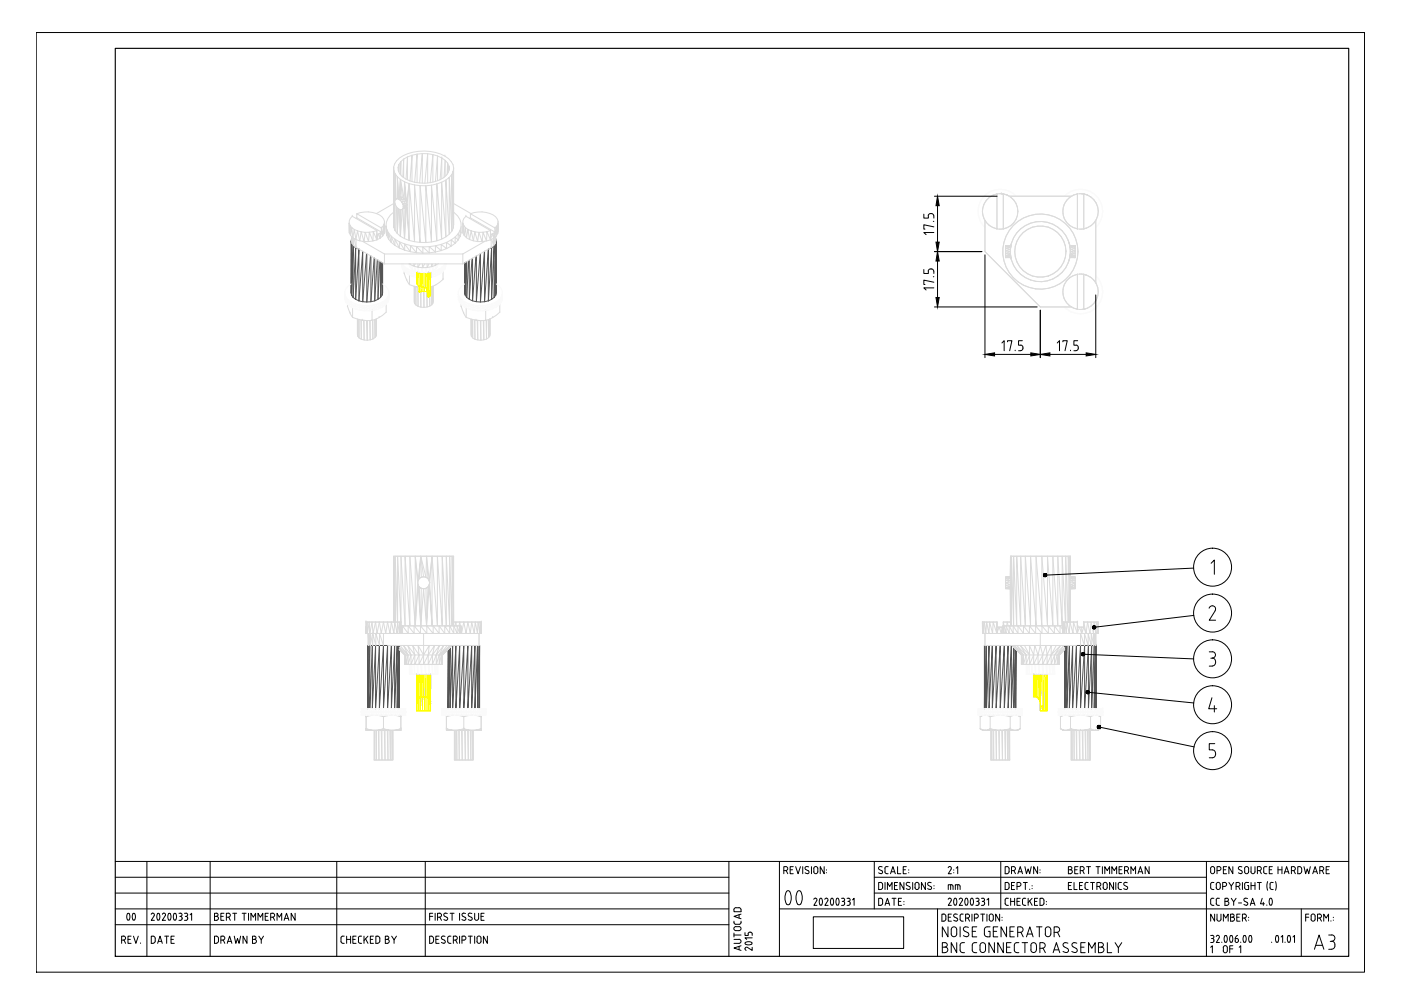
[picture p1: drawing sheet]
<svg xmlns="http://www.w3.org/2000/svg" width="420mm" height="297mm" viewBox="0 0 420 297" stroke-linecap="round" stroke-linejoin="round" font-family="sans-serif">
<!-- layer: 0 -->
<g fill="none" stroke="#dbdbdb" stroke-width=".3">
<path d="M118.1 50.1v18zM118.1 51.1l.4 18-.4-1zM118.6 59.8l1.6-.8-.7 .7-.5-.1-.4 .2a2.18 2.18 0 0 0 1.9 3l1.2-.6-1.2 .6M118.8 59.7l-.3-7.7v8.1M119.2 53l.9 .8-.5 5.4zM119.5 59.3l-.3-6.3v6.5M119.5 59.7l.5 .4 1.2-.5-.7 1-.5-.5 .7-.9zM119.6 51.4v-2.1v2.2M120.1 52.3l.1-3.9v4M120.1 53.8l1.1 5.8M120.2 59l-.1-5.2-.3 5.3 .9 .1M120.7 59.2l.5 .4"/>
<path d="M120.8 53.1l.3-5.4v5.5M121.2 59.6l.7 1.1-1 1.3 1.2-.7-.2-.6-1.1 .6-.3-.7 1.2-.5-.9 1.2 .1 .7 1-.2-1.1 .7 .2-.5M121.2 59.6l.1-5.1 1.4 .5-.8 5.7-.6-6.2 .4 5.6M121.3 54.5l-1.2-.7 .6 5.4M121.8 53.7l.4-6.7v6.9M123 54.2l.6-7.7v7.9M124.3 55.4l1.7 .2v17.1zM124.4 54.6l.7-8.4v8.6M125.8 54.8l.8-8.8v8.9M128.3 54.8v-8.7l-.9 8.8M129.8 54.6v-8.3l-.8 8.5M131.2 54.2v-7.4l-.6 7.6"/>
<path d="M132.5 47.3a11.3 11.3 0 0 0-12.3 1.1 3.2 3.2 0 0 0 1.4 5.2 11.3 11.3 0 0 0 7.4 1.2M132.5 47.3h.1M132.5 47.3v6.3M133.4 46.8h.1M133.5 52.8v-4.7l-1-.8-.5 6.6M134.2 52v-3.1l-.7-.8-.3 5M134.6 51.2v-1.4a3.6 3.6 0 0 1-2.7 4.1l-2.9 .9M134.6 51v-1.2l-.4-.9-.1 3.4M136 50.3a6.1 6.1 0 0 0-5.4-4.6 12.6 12.6 0 0 0-11.7 2.5 3.3 3.3 0 0 0 .3 4.8M295.9 60l1.9-1.5 1.2-.4v10.5a5.3 5.3 0 0 1-3.1-8.6zM299 58.1a5.3 5.3 0 0 0-4.4 5.3 5.3 5.3 0 0 0 4.4 5.2M299 58.1h.1"/>
<path d="M299.6 58.1h1.3h-.6M300.3 58.1h.1M300.3 58.1h.6M300.9 58.1h-1.9v10.5h1.9M300.9 58.1a5.3 5.3 0 0 1 4.4 5.3 5.3 5.3 0 0 1-4.4 5.2zM300.9 58.1l1.2 .4zM300.9 58.1h.1M300.9 58.1v10.5M302.1 58.5a5.4 5.4 0 0 1 3.2 4.8M302.7 58.8h18.7M320 60l1.9-1.5 1.2-.4v10.5a5.3 5.3 0 0 1-3.1-8.6zM323.1 58.1a5.3 5.3 0 0 0-4.3 5.3 5.3 5.3 0 0 0 4.3 5.2"/>
<path d="M323.1 58.1h.1M323.1 58.1v10.5M323.8 58.1h1.2h-.6M323.8 58.1h-.7M323.8 58.1h.6M324.4 58.1h.6M325 58.1h.1M325 58.1a5.3 5.3 0 0 1 4.4 5.3 5.3 5.3 0 0 1-4.4 5.2zM325 58.1l1.2 .4zM325 58.1v10.5M326.2 58.5a5.5 5.5 0 0 1 3.2 4.8M105.4 70.9l.2 2.1v-2"/>
<path d="M105.5 71l.1 2 .5 .6v-2.2M105.6 64.8l-.5 .7a8.9 8.9 0 0 0-.3 4.4l-.1-3 .3 .6-.2 2.4 .3 .7-.1-3.1 .5 .7-.4 2.4 .7 .7-.3-3.1 .7 .6-.4 2.5 1 .5-.6-3 1 .4-.4 2.6 1.1 .4-.7-3 1.1 .3-.4 2.7 1.3 .2 2.6-.2-1-2.6-.3 2.8-1-2.7 2.5-.3-.2 2.8 1.2-.3-1-2.5 1-.3v1.2M105.6 64.8h.1M105.6 64.8l7.4 4.3M105.8 71.2l.3 2.4 .7 .6M106.2 71.5l.6 2.7M106.8 71.8v2.4l8.5 4.9M106.8 74.2h.1M107 64.1h.1M107 65.3h.1M107 64.1a7.9 7.9 0 0 1 7.5 .9l.8 1.3-.1 3.7 .1-3-.9 1.3v1.3M107 65.3l-.3 .1"/>
<path d="M108.3 69.5l1.2 .2-.3 2.7zM108.7 72.3l6.6 3.8M113 70.3h.1M113 69.1v2.8v-1.6l.5-.2-.5 1.8 1-.5-.5-1.3 .9-.5M113 69.1h.1M114 69.9v1.5l.4-1.8 .4 1.2-.8 .6M114.4 68.3l-7.4-4.2v1.2l7.4 4.3M114.4 68.3l.4 2.5 .2-3.1 .2 2.3-.4 .8M114.4 68.3h.1M114.4 69.6h.1M115.3 66.3v3M115.3 79.1h23.5"/>
<path d="M115.3 76.1h.1M115.8 67.7l.2 2.9zM116 70.6v-1.8l.5 2.9M116 70.6l.5 1.1M116.5 71.7v-1.9l.8 2.9M116.5 71.7l.8 1M117.3 72.7v-1.9a12.4 12.4 0 0 0 7.6 3.1l1.9 2v-1.9l1.9 1.8-3.8-.1M118.1 63.6a4.4 4.4 0 0 0-.8 7.2l1.1 2.7-1.1-.8M118.1 61l-5.2 3M118.4 71.7l1.4 2.7-1.4-.9zM118.5 61v8.1l.7 .9M118.9 61.8l.3 8.2"/>
<path d="M119.2 62.2v7.8M119.5 62.5l-.3 7.5M119.5 62.6l-.3 7.4 .9 .8-.4-8.1M119.8 72.5l1.6 2.5-1.6-.6zM119.9 62.8l.2 8 .1-8M120.6 62.8l-.5 8 1.2 .7 .4-9.3 .2-.4-.6 9.7 1.4 .6M121.2 62.5l.1 9-.6-8.8M121.4 73.1l1.7 2.4-1.7-.5zM122.1 61.3l-.2 .5 .8 10.3-.6-10.8 .6-6.3v17.1l1.6 .3-1.6-17.4 1.6 .4v17l3.4 .3 1.7-.2-1.7-16.8v17l-1.7-17.1 3.4-.1v17l1.6-.3-1.6-16.7 1.6-.4v17.1l1.4-.5-1.4-16.6 1.4-.5v17.1l1.3-.7-1.3-16.4 1.3-.6v17l1-.8-1-16.2 1-.8v17l.8-.9-.8-16.1 .8-.9v17l.4-.9-.4-16.1 .4-1v17.1l.1-1v-17.1v17.1M122.8 79.1l.2 .2v-.2M123.1 73.6l1.8 2.1-1.8-.2zM123.1 79.1l-.1 .2 1.1 .5v-.7"/>
<path d="M124.5 79.1l-.4 .7 1.2 .3v-1M126 79.1l-.7 1 1.4 .1v-1.1M127.4 79.1l-.7 1.1h1.4v-1.1M128.6 79.1l-.5 1.1 1.3-.3v-.8M128.7 73.9l1.9 1.6-1.9 .3zM129.8 79.1l-.4 .8 1.1-.3v-.5M130.6 73.7l1.7 1.4-1.7 .4zM130.7 79.1l-.2 .5 .8-.5M132.3 73.3l1.6 1.2-1.6 .6zM133.9 72.7l1.4 1.1-1.4 .7zM135.3 71.9l1.2 1-1.2 .9zM136 63.6a4.4 4.4 0 0 1 .5 7.4 15.4 15.4 0 0 1-11.6 2.9v1.8"/>
<path d="M136 61l5.3 3M137.4 71.9l-.9-.9v1.9M137.4 71.9l-.9 1M138 70.9l-.6-.8v1.8M138 70.9l-.6 1M138.3 69.8l-.3-.8v1.9M138.3 67.9v1.9M138.3 69.8l-.3 1.1M138.8 76.1h.1M138.8 66.9l.3 .6 .1 3.1-.4-.7zM138.8 76.1h-23.5v3M139.7 64.8l-.9 1.3v3.8l.3-2.4 .5 .7-.4 2.4 .7 .7-.3-3.1 .7 .6-.4 2.5 .9 .5-.5-3 1 .4-.5 2.6 1.2 .4-.7-3 1.1 .3-.4 2.7 1.2 .2 2.7-.2-1-2.6-.3 2.8-1-2.7 2.4-.3-.1 2.8 1.2-.3-1.1-2.5 1.1-.3v1.2"/>
<path d="M139.7 64.8h.1M139.7 64.8l7.4 4.3M141 64.1a8 8 0 0 1 7.6 .9l.8 1.3-.1 3.7v-3l-.9 1.3v1.3M141 65.3l-.2 .1M142.4 69.5l1.2 .2-.4 2.7zM147.1 70.3h.1M147.1 69.1v2.8v-1.6l.5-.2-.5 1.8 1-.5-.5-1.3 .8-.5M147.1 69.1h.1M147.3 71.8v2.4l-8.5 4.9v-3l6.6-3.8M147.3 74.2h.1M147.5 71.7l.5 1.9-.7 .6M148.1 69.9v1.5l.3-1.8 .4 1.2-.7 .6"/>
<path d="M148.4 68.3l-7.3-4.2v1.2l7.3 4.3M148.4 68.3l.4 2.5 .2-3.1 .3 2.3-.5 .8M148.4 68.3h.1M148.4 69.6h.1M148.5 71v2l-.5 .6v-2.2M148.6 71l.1 1.3M148.7 70.9l-.2 2.1-.3-1.7M149.4 66.3v3M295.4 66.1v9.3l16.6 16.6h9.4h-9.4l-16.6-16.6zM295.4 75.4h.1M298.9 68.6h.1M299 68.6h.1"/>
<path d="M300.9 68.6l-1.3 .1M300.9 68.6h.1M301.6 73.6l1.5 .2-1.5 .2v.5l1.4 .2-1.4 .5v-.7l1.5-.4-1.5-.1zM301.6 75.2l1.4 .2-1.4 .6zM301.6 76l1.4 .1-1.4 .5v.5l1.5-.4-1.5-.1zM301.6 73.6v3.6v-.1h1.5l-1.5 .1h1.6l.1 .7-.2-1.6 .2 1.6-.2-1.2M301.6 77.2h.1M303 74.7l.1 1.6v-1.7v2.1v-.4M303.1 74.6l-.1 .1 .1-.1M303.1 74.6l-.1 .8M303.2 73.6h-1.6h1.6l-.1 1 .2-1.7-.2 1.7v-.5M303.2 73.6h.1"/>
<path d="M303.3 77.9a8.9 8.9 0 0 0 5.8 6M305.3 63.3a5.3 5.3 0 0 1-4.4 5.3l.7-.2M305.3 63.3h.1M319.7 75.4h.1M319.7 75.4a7.7 7.7 0 0 0-8.5-7.6 7.7 7.7 0 0 0-6.7 9.2 7.7 7.7 0 0 0 9.9 5.7M319.7 75.4a7.8 7.8 0 0 1-5.3 7.3M320.4 72.1a9 9 0 0 0-9.2-5.7 9 9 0 0 0-8 7.2M320.4 72.1l.5 1.6zM320.4 72.1l.5 1.6M320.8 73.6h1.6l-1.5 .2 1.5 .2v.5l-1.5-.4 1.5-.1v-.4zM320.8 73.6h.1M320.8 77.2a9 9 0 0 1-5 6.4"/>
<path d="M320.9 77.1l1.5 .1h-1.6M320.9 73.7l.1 1.7zM320.9 73.7v3.4l.1-1-.1 1v-.4M320.9 77.1l-.5 1.7zM320.9 77.1l-.1 .1M321 74.7l1.4-.2v.7l-1.4 .2 1.4 .6v.6l-1.5 .1 1.5 .4v-.5l-1.4-.5 1.4-.1v-.8zM321 75.4h.1M322.4 73.6v3.6v-.1h-1.5M322.4 77.2h.1M323.1 68.6h.1M323.1 68.6h1.9M323.2 75.4h.1"/>
<path d="M325 68.6h.1M325 68.6l-1.2 .1M328.6 66.1v18.7M329.4 63.3a5.4 5.4 0 0 1-4.4 5.3l.7-.2M329.4 63.3h.1M104.2 91.8h.1M104.2 91.8l.4 1.1a3.2 3.2 0 0 0 2.6 2.7l1.5 .4M104.2 91.2v.6M105 93.9h.1M105.7 92.3l.1 2.8M107.2 95.6v4.7l.1 .5v-5.1v5.1l.4 .5-.1-5.6 .1 5.6 .7 .4-.2-5.8M108.4 95.9v5.8l.8 .2-.2-5.9"/>
<path d="M108.7 96h.1M109.2 96v5.9l.9 .1 .9-.1-.1-5.8M110 96.1l.1 5.9v-5.9M111.5 93.1l.1 2.9M111.5 93.1h.1M111.6 93.1h.1M111.6 96h.1M111.7 96l.1 5.6-.8 .3v-5.8M111.8 96v5.6l1-.9M112.5 95.8v5.4l-.2-5.4M112.8 95.7v5M112.8 95.6v5.1"/>
<path d="M113.7 95.2h.1M115.8 91.2v2.4a7.4 7.4 0 0 1-7.1 2.4l1.4 .1M115.8 93.6h.1M121.2 82l.4 1.1a3.4 3.4 0 0 0 3.1 2.8l.9 .2-1.4-.3M121.2 82h.1M121.2 81.3v.7M122 84h.1M122.8 85.3h.1M122.8 82.4v2.9M124.2 85.8v4.6l.1 .6v-5.2v5.2l.4 .5v-5.6M124.7 86v5.5l.7 .3-.1-5.8M125.4 86.1v5.7l.8 .3-.1-4.5"/>
<path d="M127 87.3l.2 4.8h-1v-4.6M127.2 87.3v4.8l.9-.1-.1-4.5M128.1 87.6v4.4l.8-.2-.1-2.9M128.9 88.8v3l.6-.4 .4-1.1M129.4 86l.1 5.4v-5.4M129.9 85.8l-.1 5.1v-5.1M130.7 85.4h.1M132.9 81.3v2.4a8.8 8.8 0 0 1-3.8 2.3M132.9 83.7h.1M138.2 91.8h.1M138.3 91.8l.4 1.1a3.2 3.2 0 0 0 2.6 2.7l1.4 .4M138.3 91.2v.6"/>
<path d="M139.1 93.9h.1M139.8 95.1h.1M139.8 92.3v2.8M141.3 95.6l.1 5.2-.1-5.1M141.4 95.7v5.1l.4 .5-.1-5.6M141.8 95.8v5.5l.6 .4-.1-5.8M142.4 95.9v5.8l.9 .2-.2-5.9M142.7 96h.1M143.3 96v5.9l.9 .1-.2-5.9M144.9 96.1l.2 5.8-.9 .1v-5.9M145.7 93.1v2.9M145.7 93.1h.1"/>
<path d="M145.7 96h.1M145.8 96l.1 5.6-.8 .3v-5.8M146.5 95.8v5.4l-.1-5.4M146.9 95.6v5.1M146.9 95.6v5.1l-1 .9v-5.6M147.8 95.2h.1M149.9 91.2v2.4a7.4 7.4 0 0 1-7.2 2.4l1.5 .1M149.9 93.6h.1M315.8 83.6a8.9 8.9 0 0 1-6.7 .3M320 84l.9-.8 2.2-1v10.5a5.3 5.3 0 0 1-3.1-8.7zM323.1 82.2a5.3 5.3 0 0 0-4.3 5.3 5.3 5.3 0 0 0 4.3 5.2M323.1 82.2h.1"/>
<path d="M323.1 92.7h.1M323.1 92.7l1.3 .1M323.1 82.2v10.5M323.8 82.1l1.2 .1M323.8 92.8h.6M323.8 82.1l-.7 .1M324.4 92.8l.6-.1-.6 .1M325 82.2h.1M325 92.7h.1M325 82.2a5.3 5.3 0 0 1 4.4 5.3 5.3 5.3 0 0 1-4.4 5.2zM325 82.2l1.2 .4zM325 82.2v10.5"/>
<path d="M325 92.7l-.6 .1M326.2 82.6a5.3 5.3 0 0 1 3.2 4.9M329.4 87.5a5.4 5.4 0 0 1-4.4 5.2l.7-.2M329.4 87.5h.1M112.8 100.1v.6M118.1 166.7v19.8zM118.1 166.7h.4v19.8zM118.5 166.7h.7v19.8zM120.3 166.7l1.2 20.9v-20.9h1.4v20.9l-1.4-20.9zM124.5 166.7h-1.6l1.6 20.9v-20.9l.8 8-.8 12.9 .9-12.2 .8 12.2-.4-11.6M124.5 166.7h1.7M124.5 166.7l.9 7.3"/>
<path d="M125.3 174.7h.1M125.3 174.3v.8zM125.3 175.1l.3 .6zM125.6 175.7l.5 .5zM125.8 173.4l-.5 .9 .1-.3M125.8 173.4l.4-6.7-.8 7.3M126.2 166.7h1.7l-.2 6.3zM126.2 166.7l.8 6.2M126.2 166.7l.2 6.3M126.4 173h1.2a1.85 1.85 0 0 0-1.8 .4M126.4 173l-1 1M126.4 176.3l-.2 11.3 .8-11.1 .9 11.1-.2-11.3"/>
<path d="M127.6 173l.7 .3zM127.9 166.7l.8 7.3M128.3 173.3l.4 .7zM128.3 176a1.75 1.75 0 0 1-2.2 .2l.9 .3 .7-.2M128.3 173.4l-.4-6.7h1.7l-.9 7.3M128.3 176l-.4 11.6 .8-12.2 .9 12.2-.8-12.9 .8-8v20.9M128.7 174l.1 .7zM128.7 175.4l.1-.7-.1 .7M128.7 175.4l-1 .9M128.7 174l.1 .7M128.8 174.7h.1M128.8 174.7l-.5 1.3"/>
<path d="M129.6 166.7h1.6l1.4 20.9v-20.9h1.2l1.1 20.9v-20.9h.7l.4 20.9v-20.9v20.9v-20.9h-.4v20.9l-.7-20.9h-1.1v20.9l-1.2-20.9h-1.4v20.9zM136 166.7h-17.9v19.8M301.6 173h1.4l-1.4 .3zM301.6 173.3l1.5 .1-1.5 .6zM301.6 174.7l1.5 .7h-1.5zM301.6 175.4l1.5 .6h-1.5v.5h1.4l-1.4-.1 1.4-.1-1.4-.3zM301.6 172.9v3.6M301.6 174.7h.1M303 176.5l.1 11.1M303.1 166.7l-.1 6.2-1.4 .1 1.4-.1 .1 .5M303.1 166.7l-.1 6.3 .1-6.3M303.1 166.7h17.9"/>
<path d="M303.1 166.7v7.3M303.1 173.4v-6.7h.2l-.2 7.3M303.1 176v11.6l-.1-11.3M303.1 173.4v.6M303.1 174l-1.5 .7h1.6l-.1-.7h-1.5v.7M303.2 174.7l-.1 12.9v-12.2l.2 12.2-.1-12.9 .1-8v20.9M320.8 174.7l-.4-8v19.8M320.8 174.7l.1 1.3M320.9 174v-7.3l-.1 8M320.9 175.4v11.1M320.9 173.4l1.5-.1v.7zM320.9 173.4l-.1 1.3h1.6v-.7h-1.5l1.5 .7"/>
<path d="M320.9 176l.1 10.5zM321 172.9l1.4 .1zM321 173h1.4v.3zM321 166.7v6.3zM321 166.7h-1.4v19.8M321 173l-.1 .4M321 173l-.1-6.3v6.7M322.4 172.9v3.6l-1.4-.2 1.4-.3v-.6h-1.5l1.5-.7v.7l-1.5 .6h1.5v.4l-1.4 .1h1.4M322.4 174.7h.1M109.7 188v1.9h34M109.7 188l.1 1.9h17.3M109.8 186.5h.3l-.3 3.4z"/>
<path d="M109.8 186.5h.1M110.1 186.5h.6l-.5 3.4zM110.4 189.9v3.6v-3.6l.2 3.6v-3.6l.5 3.6v-3.6l.7 3.6v-3.6l.9 3.6v-3.6l1.1 3.6v-3.6l1.2 3.6v-3.6M110.7 186.5h.9l-.7 3.4zM111.6 186.5h1l-.7 3.4zM112.6 186.5h1.2l-.7 3.4zM113.8 186.5h1.2l-.7 3.4zM115 186.5h1.2l-.5 3.4zM116.2 186.5h1.2l-.4 3.4zM119.7 194.6l1.7 1.7-1.7-1.6 1.7 1.6h.3l-.3 2.9v-2.9v2.9h11.3v-2.9M119.7 194.1l2 2.2-2-1.8M119.7 194l2.7 2.3"/>
<path d="M120 193.5l2.4 2.8-1.4-2.8 2.3 2.8-1-2.8 2.1 2.8-.6-2.8 1.9 2.8-.3-2.8 1.6 2.8M120.2 186.5h-10.4v3.4l-.1-1.9M120.2 186.5h-.3l-.1 3.4-.6-3.4h-.8l-.3 3.4-.7-3.4h1l.7 3.4 .1-3.4h.7l.3 3.4v-3.4l.1 3.4M120.2 186.5l-1-19.8h1.1v20.9l-.1-.3M120.2 186.5h.1M121.7 196.3h.7l-.7 2.9zM122.4 196.3h.9l-.9 2.9zM122.4 187.6h1.8v2.3zM123.3 196.3h1.1l-1.1 2.9zM124.2 187.6h1.9v2.3zM124.4 196.3h1.3l-1.3 2.9zM125.7 196.3h1.3l-1.3 2.9z"/>
<path d="M126.1 187.6h1.9v2.3zM127 189.9h16.7v3.6h-16.7zM127 193.5v2.8l1.7-2.8-.3 2.8 1.9-2.8-.6 2.8 2.1-2.8-1 2.8 2.3-2.8-1.4 2.8M127 196.3h1.4l-1.4 2.9zM128 187.6h1.9v2.3zM128.4 196.3h1.3l-1.3 2.9zM129.7 196.3h1.1l-1.1 2.9zM129.9 187.6h1.8v2.3zM130.8 196.3h.9l-.9 2.9zM131.7 196.3h.7l-.7 2.9zM132.7 196.3h-.3v2.9l.3-2.9v2.9h-11.3M134.1 193.5l-2.4 2.8 3.2-2.8-2.5 2.8 3-2.8-2.7 2.8 2.9-2.8-2.9 2.8"/>
<path d="M134.9 187.6h1.2v2.3zM136.1 187.6h1v2.3zM136.8 187.6l-.1-1.1h1.2l.2 1.1M137.1 187.6h.7v2.3zM137.7 187.6l.2-1.1h1.2l.7 3.4 .5-3.4h1.2l.7 3.4 .3-3.4h.9l-.2 3.4-.7-3.4h-1l-.5 3.4-.7-3.4h-1.2l-.7 3.4-.1-.8M137.8 187.6h.4v2.3zM138.2 187.6l.1 2.3zM138.3 187.6h-4.9l1.5 2.3v-2.3h-1.5v2.3l-1.7-2.3h1.7h-13.2h.5l1.7 2.3v-2.3h-1.7v2.3l-.4-.7M143.4 186.5h.6l-.1 3.4zM143.6 189.9l.1 3.6h-27.4h10.8M143.6 193.5h.1M144.3 186.5h-8.3h.7l-.2 1.1"/>
<path d="M144.3 188v-1.5v3.4l.1-1.9M144.3 186.5h-.3l.3 3.4h-.6M144.3 186.5h.1M144.3 188h.1M144.4 188v1.9h-.7M294.8 186.5h.4l-.2 3.4zM295.4 193.5h.1M299 186.5v1.5h1.8h-.5v1.9l.5-1.5M299 186.5h-4.4h.2l-.1 3.4h.7h-.7l-.1-3.4 .1 3.4M299 186.5h-1.2l-.1 3.4-.9-3.4h-.9l-.3 3.4-.4-3.4h.7l.7 3.4 .2-3.4h1l1.1 3.4 .7-1.9h-.6l-.1 1.9 .1-3.4v1.5M299 186.5h.1M299 188h.1"/>
<path d="M300.3 188h-.7l.7 1.9M300.8 187.6h.3v2.3l-.3-2.3v2.3zM300.8 187.6h18h-.9v2.3l-1.7-2.3h1.7l.9 1.3M300.9 186.5h2.2h-1l-.2 1.1M300.9 186.5v1.1v-1.1h1.2l.2 1.1M300.9 186.5h.1M300.9 186.5l.2 1.1M301.1 187.6h.6v2.3zM301.7 187.6h1v2.3zM302.7 187.6h1.2v2.3zM303.1 187.6h.1M303.5 193.5l3 2.8-2.4-2.8 2.8 2.8"/>
<path d="M303.9 187.6h1.4v2.3zM305.3 187.6l1.6 2.3v-2.3h1.8v2.3l-1.8-2.3zM306.3 196.3h.2l-.2 2.9zM306.5 196.3h.4l-.4 2.9zM306.9 196.3l-2-2.8 2.8 2.8-1.7-2.8 2.8 2.8M306.9 196.3h.8l-.8 2.9zM307.2 193.5l1.6 2.8-.1-2.8 1.3 2.8 .3-2.8 1 2.8 .7-2.8 .7 2.8 1-2.8 .3 2.8 1.3-2.8-.1 2.8M307.7 196.3h1.1l-1.1 2.9zM308.7 187.6h1.9v2.3zM308.8 196.3h1.2l-1.2 2.9zM310 196.3h1.3l-1.3 2.9zM310.6 187.6h1.9v2.3z"/>
<path d="M311.3 196.3h1.4l-1.4 2.9zM312 189.9h-16.6v3.6h16.6M312.5 187.6h1.9v2.3zM312.7 196.3h1.3l-1.3 2.9zM314 196.3h1.2l-1.2 2.9zM314.4 187.6h1.8v2.3zM315.2 196.3h1.1l-1.1 2.9zM316.3 196.3h.8l-.8 2.9zM316.8 193.5l-1.6 2.8 2.8-2.8-1.7 2.8 2.8-2.8-2 2.8 2.2-2.2M317.1 196.3h.4l-.4 2.9zM317.7 196.3h-.2v2.9l.2-2.9v2.9h-11.4h11.4M317.7 196.3h.1"/>
<path d="M317.7 199.2h.1M318.9 186.5h.4l.5 3.4 .2-3.4h.9l-.2 3.4-.7-3.4h-.7l-.2 3.4zM319.3 194.2l-1.8 2.1 1.8-1.8M319.3 194.6l-1.6 1.7 1.6-1.6M319.5 186.5l-1-19.8h-1.3v20.9l-1.4-20.9h-1.7v20.9l-1.7-20.9h-1.7v20.9l-1.6-20.9h-1.6v20.9l-1.4-20.9h-1.2v20.9l-.9-20.9h-.7l.7 20.9v-20.9h.9l1.2 20.9v-20.9h1.4l1.6 20.9v-20.9h1.6l1.7 20.9v-20.9h1.7l1.7 20.9v-20.9h1.4l1.3 20.9v-20.9h1.1l.7 19.8M320.4 186.5l.4-11.8 .1 11.8M320.9 186.5h1l-.1 3.4zM321.4 189.9h8M321.4 189.9h-26v3.6M321.4 189.9h-9.4v3.6h10.7h-27.3M323.1 188h.1M323.1 186.5h.1"/>
<path d="M323.1 186.5v1.5h1.9M323.1 186.5h-4.3v3.4M323.1 188v-1.5v3.4v-1.9h.7l-.7 1.9h1.3l-.6-1.9h.6M323.1 186.5h-1.2l1.2 3.4h-1.7M323.1 187.6h.2M323.2 188l-.1-.4h.2v.4M324 193.5v-3.6l1.2 3.6v-3.6l1.1 3.6v-3.6l1 3.6v-3.6l.7 3.6v-3.6l.5 3.6v-3.6l.1 3.6v-3.6v3.6M324.4 188h.6l-.6 1.9zM325 186.5h.1M325 188h.1M325 186.5h4.4M325 186.5v1.5l.7 1.9h-1.3"/>
<path d="M325 186.5h1.2l-.5 3.4zM325 186.5v1.5M325.7 189.9h3.7M326.2 186.5h1l-.3 3.4zM327.2 186.5h.9l-.2 3.4zM328.1 186.5h.7l-.1 3.4zM328.8 186.5h.4v3.4zM329.2 186.5h.2v3.4zM329.4 189.9h.1M109.8 214.8h.1M109.8 218.9h.1M109.8 218.4h.1"/>
<path d="M109.8 218.8l.1 .1zM109.8 218.4l.4 .5-.4-.1zM109.8 218.4l1.3 .4-.3 .1zM109.8 218.9h10.4M109.9 218.9h2.5h-.9M109.9 214.3l-.1 4.6M111.1 214.5l-.3-.2-1 .5v-.3l.4-.2-.4 .5M111.1 214.5l-1.3 .3v3.6M111.1 214.5l1.3-.2 2.6 .5v3.6M111.5 214.3l-.4 .2M112.2 218.9v8.9h.2l-.1-8.9M112.4 218.9v8.9h.5l-.1-8.9"/>
<path d="M112.4 218.9l1.3-.1zM112.4 218.9h.1M112.9 218.9v8.9h.8l-.2-8.9M113.4 218.9h4.2h-1M113.4 214.3h1.1l.5 .5 .6-.5 .7 .2M113.7 218.9v8.9h.8l-.2-8.9M113.7 218.8l1.3-.4-.5 .5zM114.5 218.9v8.9h1l-.2-8.9M115 218.4l1.3 .4-.7 .1zM115 214.8h.1M115 218.4h.1M115.5 218.9v8.9h.9l-.3-8.9"/>
<path d="M116.3 214.5l1.3-.2 2.6 .5v3.6M116.3 214.5l-1.3 .3M116.4 218.9v8.9h.7l-.2-8.9M116.6 214.3l-.3 .2M117.1 218.9v8.9h.5l-.1-8.9M117.6 218.9v8.9h.2v-8.9M117.6 218.9l1.3-.1zM117.8 218.9v8.9h-5.6M118.5 218.9l1.7-.1-.1 .1M118.5 214.3h.7l1 .5-.5-.5 .5 .2v.3M118.9 218.8l1.3-.4-1 .5zM120.1 214.3l.1 4.6"/>
<path d="M120.2 218.4v.4l-.5 .1zM120.2 214.8h.1M120.2 218.4h.1M120.2 218.9h.1M133.9 218.8l.1 .1zM133.9 218.4l.5 .5-.5-.1zM133.9 218.4l1.3 .4-.3 .1zM133.9 218.9h10.4M133.9 214.8h.1M133.9 218.4h.1M133.9 218.9h.1M134 218.9h2.5h-.9"/>
<path d="M134 214.3l-.1 4.6M135.2 214.5l-.3-.2-1 .5v-.3l.5-.2-.5 .5M135.2 214.5l-1.3 .3v3.6M135.2 214.5l1.3-.2 2.6 .5v3.6M135.6 214.3l-.4 .2M136.3 218.9v8.9h.2v-8.9v8.9h.5l-.1-8.9M136.5 218.9l1.3-.1zM137 218.9v8.9h.7l-.1-8.9M137.5 218.9h4.2h-1M137.5 214.3h1l.6 .5 .5-.5 .8 .2M137.7 218.9v8.9h.9l-.2-8.9M137.8 218.8l1.3-.4-.6 .5z"/>
<path d="M138.6 218.9v8.9h1l-.3-8.9M139.1 218.4l1.3 .4-.8 .1zM139.1 214.8h.1M139.1 218.4h.1M139.6 218.9v8.9h.8l-.2-8.9M140.4 214.5l1.3-.2 2.6 .5v3.6M140.4 214.5l-1.3 .3M140.4 218.9v8.9h.8l-.2-8.9M140.7 214.3l-.3 .2M141.2 218.9v8.9h.5l-.1-8.9M141.7 218.9h.1M141.7 218.9v8.9h.2v-8.9"/>
<path d="M141.7 218.9l1.3-.1zM141.9 218.9v8.9h-5.6M142.6 218.9l1.7-.1-.1 .1M142.6 214.3h.7l1 .5-.4-.5 .4 .2v.3M143 218.8l1.3-.4-1 .5zM144.2 214.3l.1 4.6M144.3 218.4v.4l-.4 .1zM144.3 214.8h.1M144.3 218.4h.1M144.3 218.9h.1M293.9 218.4h.1M293.9 214.8h.1"/>
<path d="M293.9 218.4l.9 .5zM293.9 218.4l.9 .5h.2l-.3-.1 .7 .1h-.4M293.9 214.8a2.66 2.66 0 0 1 3.1 0v3.6M293.9 214.8v3.6M294.8 214.3l-.9 .5 1.1-.5M294.8 218.9h10.3M295.4 218.9l.8-.1zM295.4 218.9h.1M296.1 214.3h.8l.1 .5 .8-.5h1.1M296.1 218.9h1.7M296.2 218.8l.8-.4-.1 .5zM296.9 214.8a10.5 10.5 0 0 1 6.1 0v3.6"/>
<path d="M296.9 218.4h.1M297 218.4l1.4 .4-.6 .1zM297.4 218.9l.1 8.9h-.3v-8.9v8.9h5.6M297.5 218.9v8.9h.5l-.1-8.9M297.8 218.9h2.2h-1.2v8.9h.9l-.2-8.9M298 218.9v8.9h.8l-.2-8.9M299.7 218.9v8.9h.9l-.2-8.9M300 218.9h.1M300.6 218.9v8.9h.9l-.2-8.9M301.1 218.9h-1.1h3v-.5l-.9 .5-.7-.1 1.6-.4 1.5 .5h-.7M301.1 214.3h1l.9 .5v-.5h.8M301.5 218.9v8.9h.7l-.2-8.9"/>
<path d="M302.2 218.9v8.9h.4l-.1-8.9M302.6 218.9v8.9h.2v-8.9M302.8 218.9v8.9M303 214.8a2.66 2.66 0 0 1 3 0v3.6M303 214.8h.1M303 218.4h.1M303 218.9h.8zM304.4 218.9h.1M304.9 214.3l1.1 .5-.9-.5M306 218.4l-.9 .5 .9-.5-.9 .5h-.2l.3-.1-.7 .1h.4M306 218.4h.1M306 214.8h.1"/>
<path d="M318 218.4h.1M318 214.8h.1M318 218.4l.9 .5zM318 218.4l.9 .5h.2l-.3-.1 .7 .1h-.4M318 214.8a2.66 2.66 0 0 1 3 0v3.6M318 214.8v3.6M318.9 214.3l-.9 .5 1.1-.5M318.9 218.9h10.4M319.5 218.9l.8-.1zM319.5 218.9h.1M320.2 218.9h3.8h-1.1v8.9h.9l-.2-8.9M320.2 214.3h.8v.5l.9-.5h1"/>
<path d="M320.3 218.8l.7-.4v.5zM321 218.4l1.6 .4-.7 .1zM321 214.8a9.9 9.9 0 0 1 6.1 0v3.6M321 214.8h.1M321 218.4h.1M321.5 218.9v8.9h-.2v-8.9v8.9h5.6M321.5 218.9v8.9h.6l-.1-8.9M322.1 218.9v8.9h.8l-.2-8.9M323.8 218.9v8.9h1l-.2-8.9M324 218.9h.1M324.8 218.9v8.9h.8l-.2-8.9M325.1 218.9h-1.1h2.2"/>
<path d="M325.1 214.3h1.1l.9 .5v-.5h.8M325.6 218.9v8.9h.7l-.2-8.9M326.2 218.9h.9v-.5l-.9 .5-.6-.1 1.5-.4 1.5 .5h-.7M326.3 218.9v8.9h.5l-.2-8.9M326.8 218.9l.1 8.9M327.1 214.8a2.66 2.66 0 0 1 3 0v3.6M327.1 218.9h.8zM328.6 218.9h.1M329 214.3l1.1 .5-.8-.5M330.1 218.4l-.8 .5 .8-.5-.8 .5h-.3l.3-.1-.7 .1h.4M330.1 218.4h.1M330.1 214.8h.1"/>
<path d="M302.8 227.8h.1M326.9 227.8h.1"/>
<circle cx="312" cy="75.4" r="7.7"/>
<circle cx="312" cy="75.4" r="11.3"/>
</g>
<g fill="none" stroke="#545454" stroke-width=".3">
<path d="M105.3 72.3v15.5M105.4 71.6a2 2 0 0 0 1.3 2.7l1 .4M105.4 73v15.5l-.1-.7zM105.9 73.7v15.5l-.5-.7zM106.7 74.3v15.4l-.8-.5zM107.6 74.7v15.5l-.9-.5zM108.8 75.3v15.1l-1.2-.2zM109.9 76l-1.1 14.4 1.2 .1 1.1-13.8M110 76v14.5l1.2-.1v-13.7M112.2 77.3l-1 13.1 1.2-.2 .7-12.4M112.4 77.4v12.8l1-.5v-11.8M113.9 78.3l-.5 11.4 .7-.5v-10.8"/>
<path d="M114.5 78.6l-.4 10.6 .5-.7v-9.8M114.7 78.7l-.1 9.8 .2-.7v-9M122.8 79.1v.1M131.3 79.1h.1M139.3 78.8v9M139.5 78.7v9.8l-.2-.7 .1-9.1M140 78.4v10.8l-.5-.7 .3-10M140.7 77.9v11.8l-.7-.5 .5-11.1M141.7 77.4v12.8l-1-.5 .8-12.2M142.9 76.7v13.7l-1.2-.2 1-13.4M144.1 76v14.5l1.2-.1v-15.1l-1.2 15.2-1.2-.1 1.1-14.3M146.4 74.7h.1"/>
<path d="M146.5 74.7v15.5l-1.2 .2zM147.4 74.3v15.4l-.9 .5zM148.2 73.7v15.5l-.8 .5zM148.7 73v15.5l-.5 .7zM148.7 71.6a2 2 0 0 1-1.3 2.7l-.9 .4M148.8 72.3v15.5l-.1 .7zM110.3 193.5h6l-.1 18.9 1.2-18.9v18.9l.9-18.9v18.9l.8-18.9v18.9l.5-18.9v18.9l.1-18.9v18.9M110.3 193.5h.1l-.1 18.9zM110.4 193.5h.5l-.5 18.9zM110.9 193.5h.8l-.8 18.9zM111.7 193.5h.9l-.9 18.9zM112.6 193.5h1.2l-1.2 18.9z"/>
<path d="M113.8 193.5h1.2l-1.2 18.9zM115 193.5h1.2l-1.2 18.9zM134.4 194.7v17.7l.1-17.9v17.9l.5-18.3v18.3l.7-18.9v18.9l1-18.9v18.9l1.2-18.9v18.9l1.2-18.9v18.9l1.2-18.9v18.9l1.2-18.9v18.9l.9-18.9v18.9l.8-18.9v18.9l.5-18.9h.1h-.1v18.9l.1-18.9v18.9M295.2 193.5h.2v18.9l.5-18.9v18.9l.7-18.9v18.9l1-18.9v18.9l1.1-18.9v18.9l1.3-18.9v18.9l1.2-18.9v18.9l1.1-18.9v18.9l1-18.9v18.9l.8-18.3v18.3l.4-17.9v17.9l.2-17.7v17.7M295.2 193.5h.2l-.2 18.9zM319.3 193.5v18.9l.2-18.9v18.9l.4-18.9v18.9l.8-18.9v18.9l1-18.9v18.9l1-18.9h6.1h-.2v18.9l.2-18.9v18.9M322.8 193.5h1.2l-1.2 18.9zM324 193.5h1.3l-1.3 18.9zM325.3 193.5h1.1l-1.1 18.9zM326.4 193.5h1l-1 18.9zM327.4 193.5h.8l-.8 18.9zM328.2 193.5h.4l-.4 18.9z"/>
<path d="M328.8 193.5h.1"/>
</g>
<g fill="none" stroke="#fafafa" stroke-width=".3">
<path d="M304.7 58.8a6.6 6.6 0 0 0-9.4-.1 6.6 6.6 0 0 0 .1 9.4M319.3 58.8a6.6 6.6 0 0 1 9.4-.1 6.6 6.6 0 0 1-.1 9.4M120.5 79.1h.1M120.5 79.2h.3v.8h.6v.8M120.5 79.2l.3 .8 .6 .8M120.5 79.2v.7v-.7M120.5 79.9l.3 .1v.8h.6v.7l-.6-.7zM120.7 79.1l.7 .9 1 .7v.8M122.8 79.1l.3 1.1-.1-.9M123.1 79.3v.9l.5 .6v-1.3M123.6 79.6v1.2l.9 .5-.2-1.5M124.5 79.9v1.4l1 .3-.2-1.5"/>
<path d="M129.7 79.9l.2 1.2-1 .4v-1.4M130.5 79.6l.1 1-.7 .5v-1.3M131 79.3l.1 .7-.5 .6v-1.1M131.1 79.2v.8l.2-.9v.2M133.4 79.1a5.2 5.2 0 0 1-4.2 2.5v.8l1.4-1.2v.8M133.5 79.1l-.2 .9M133.6 79.2l-.3 1.6zM133.6 79.1v.8M133.6 79.2l-.3 .8M330.7 63.3h.1M103.4 88.2v.8v-.8M103.4 89l.3 .1v.7z"/>
<path d="M103.4 89v.8v-.8M103.4 89.8h.3v.8zM103.4 87.4v.8M103.4 88.2l1 1.6 .9 .7v.8M103.7 89.8h.7v.8zM103.7 90.6h.7v.8zM104.4 90.6l.9-.1 1.2 .5v.8M104.4 91.4l.9-.1v.7zM104.4 90.6l.9 .7M105.3 85.1a3.2 3.2 0 0 0-1.9 3.1M105.3 91.3l1.2-.3 1.3 .4v.8M105.3 92l1.2-.2v.8z"/>
<path d="M105.3 91.3l1.2 .5M106.5 91.8l1.3-.4 1.4 .2v.8l1.6-.8h-1.6l-1.4 .6M106.5 92.6l1.3-.4v.8zM106.5 91.8l1.3 .4M107.8 93l1.4-.6v.7zM107.8 92.2l3 .2M109.2 93.1l1.6-.7v.7zM110.8 91.6l1.4-.2-1.4 1zM110.8 93.1l1.4-.9v.8zM112.2 93l1.3-1.2v.8zM113.5 91.8l-2.7 .6M114.7 91.3v-.8l-1.2 1.3"/>
<path d="M114.7 91.3v.7l-1.2 .6zM114.7 91.3l-1.2 .5M114.8 85.1a2.87 2.87 0 0 1 1.8 2.7 2.87 2.87 0 0 1-1.9 2.7l-2.5 .9v.8l1.3-1.2v.8M115.6 90.6v-.8l-.9 1.5M115.6 90.6v.8l-.9 .6zM115.6 90.6l-.9 .7M116.3 89.8v-.7l-.7 1.5M116.3 89.8v.8l-.7 .8zM116.3 89.8l-.7 .8M116.6 88.2v.8l-.3 .8zM116.6 89v.8l-.3 .8zM116.6 87.4v2.4"/>
<path d="M121.4 80.8l1-.1 1.1 .5v.8M121.4 81.5h1v.7zM121.4 80.8l1 .7M122.4 81.5l1.1-.3 1.4 .4v.8M122.4 82.2l1.1-.2v.8zM122.4 81.5l1.1 .5M123.5 82.8l1.4-.4v.7zM123.5 82l1.4 .4M124.9 82.4h.1M125 81.6l-1.5 .4M125 83.1v.1M125 82.3l-.1 .1"/>
<path d="M125.5 80.1v1.5l1.1 .1-.2-1.5M127.5 80.2l.3 1.5h-1.2v-1.5M128.6 80.1l.3 1.4-1.1 .2v-1.5M129.1 81.6v.1M129.1 82.4v.8M129.2 83.1l1.4-1.1v.8zM130.6 82l-1.5 .4M131.7 81.5v-.8l-1.1 1.3M131.7 81.5v.7l-1.1 .6zM131.7 81.5l-1.1 .5M132.7 80.8v-.8l-1 1.5M132.7 80.8v.7l-1 .7z"/>
<path d="M132.7 80.8l-1 .7M133.3 80v-.8l-.6 1.6M133.3 80v.8l-.6 .7zM133.3 80l-.6 .8M137.5 88.2v.8v-.8M137.5 89l.3 .1v.7h.7v.8M137.5 89l1 1.6M137.5 88.2l1 1.6 .9 .7v.8M137.5 89v.8v-.8M137.5 89.8h.3v.8h.7v.8zM137.5 87.4v.8M138.5 90.6l.9-.1 1.2 .5v.8"/>
<path d="M138.5 91.4l.9-.1v.7zM138.5 90.6l.9 .7M139.3 85.1a3.2 3.2 0 0 0-1.8 3.1M139.4 91.3l1.2-.3 1.3 .4v.8M139.4 92l1.2-.2v.8zM139.4 91.3l1.2 .5M140.6 91.8l1.3-.4 1.4 .2v.8l1.6-.8h-1.6l-1.4 .6M140.6 92.6l1.3-.4v.8zM140.6 91.8l1.3 .4M141.9 93l1.4-.6v.7zM141.9 92.2l1.4 .2 3-.2M143.3 93.1l1.6-.7v.7z"/>
<path d="M144.9 91.6l2.7-.6-1.3 1.2v-.8l-1.4 1zM144.9 93.1l1.4-.9v.8zM146.3 93l1.3-1.2v.8zM148.8 91.3v.7l-1.2 .6zM148.8 91.3l-2.5 .9M148.8 85.1a2.87 2.87 0 0 1 1.9 2.7 2.87 2.87 0 0 1-1.9 2.7l-1.2 .5v.8l1.2-1.3v.8M149.7 90.6v-.8l-.9 1.5M149.7 90.6v.8l-.9 .6zM149.7 90.6l-.9 .7M150.4 89.8v-.7l-.7 1.5M150.4 89.8v.8l-.7 .8zM150.4 89.8l-.7 .8"/>
<path d="M150.7 88.2v.8l-.3 .8zM150.7 89v.8l-.3 .8zM150.7 87.4v2.4M319.3 92l1.9 1.4M321.2 93.4a6.8 6.8 0 0 0 5.7 0M328.2 92.6l-1.3 .8M328.6 82.7a6.6 6.6 0 0 1-.4 9.9 6.6 6.6 0 0 0 .4-9.9zM330.7 87.5h.1M122.8 199.2v2.8h.2v-2.8M123 199.2v2.8h.6l-.2-2.8M123.6 199.2v2.8h.8l-.3-2.8M124.4 199.2v2.8h.9l-.3-2.8"/>
<path d="M125.3 199.2v2.8h1.2l-.4-2.8M126.5 199.2v2.8h1.1l-.4-2.8M127.6 199.2v2.8h1.2l-.4-2.8M128.8 199.2v2.8h.9l-.3-2.8M129.7 199.2v2.8h.8l-.2-2.8M130.5 199.2v2.8h.6l-.2-2.8M131.1 199.2v2.8h.2l-.1-2.8M131.3 199.2v2.8h-8.5M308 199.2l.1 2.8h-.3v-2.8v2.8h8.5M308.1 199.2v2.8h.6l-.2-2.8M308.7 199.2v2.8h.8l-.2-2.8M309.5 199.2v2.8h1.1l-.4-2.8"/>
<path d="M310.6 199.2v2.8h1.1l-.4-2.8M311.7 199.2v2.8h1.2l-.4-2.8M312.9 199.2v2.8h1.1l-.4-2.8M314 199.2v2.8h.9l-.3-2.8M314.9 199.2v2.8h.8l-.3-2.8M315.7 199.2v2.8h.4l-.1-2.8M316.1 199.2l.2 2.8M108.4 212.4h.1l-.1 1zM108.4 212.4h13.3h-.2v1l.2-1v1M108.4 213.4h13.3M108.5 212.4h.5l-.5 1zM108.5 213.4h-.1v.9l.1-.9v.9h-.1h13.3"/>
<path d="M108.5 213.4h.5M109 212.4h.8l-.8 1zM109 213.4h.8l-.8 .9h1.9v-.9l-1.1 .9v-.9h2.3M109 213.4v.9h-.5zM109.8 212.4h1.1l-1.1 1zM110.9 212.4h1.2l-1.2 1zM110.9 214.3l1.2-.9v.9zM112.1 212.4h1.4l-1.4 1zM112.1 214.3l1.4-.9v.9zM112.1 213.4h9.6M113.5 212.4h1.5l-1.5 1zM113.5 214.3l1.5-.9v.9z"/>
<path d="M115 212.4h1.5l-1.5 1zM115 214.3l1.5-.9v.9zM116.5 212.4h1.4l-1.4 1zM116.5 214.3l1.4-.9v.9zM117.9 212.4h1.3l-1.3 1zM117.9 214.3l1.3-.9v.9zM119.2 212.4h1l-1 1zM119.2 214.3l1-.9v.9zM120.2 212.4h.8l-.8 1zM121 212.4h.5l-.5 1zM121 213.4v.9h-.8zM121.5 213.4v.9h-.5z"/>
<path d="M121.7 213.4v.9h-.2zM132.4 212.4h.2l-.2 1zM132.4 212.4h13.3h-.1v1l.1-1v1M132.4 213.4h13.3M132.6 212.4h.5l-.5 1zM132.6 213.4h-.2v.9l.2-.9v.9h-.2h13.3M132.6 213.4h.5M133.1 212.4h.8l-.8 1zM133.1 213.4h.8l-.8 .9h1.8v-.9l-1 .9v-.9h2.3M133.1 213.4v.9h-.5zM133.9 212.4h1l-1 1zM134.9 212.4h1.3l-1.3 1z"/>
<path d="M134.9 214.3l1.3-.9v.9zM136.2 212.4h1.4l-1.4 1zM136.2 214.3l1.4-.9v.9zM136.2 213.4h9.5M137.6 212.4h1.5l-1.5 1zM137.6 214.3l1.5-.9v.9zM139.1 212.4h1.5l-1.5 1zM139.1 214.3l1.5-.9v.9zM140.6 212.4h1.4l-1.4 1zM140.6 214.3l1.4-.9v.9zM142 212.4h1.2l-1.2 1zM142 214.3l1.2-.9v.9z"/>
<path d="M143.2 212.4h1.1l-1.1 1zM143.2 214.3l1.1-.9v.9zM144.3 212.4h.8l-.8 1zM145.1 212.4h.5l-.5 1zM145.1 213.4v.9h-.8zM145.6 213.4v.9h-.5zM145.7 213.4v.9h-.1zM293.3 212.4h.2l-.2 1zM293.3 212.4h13.3h-.2v1l.2-1v1M293.3 213.4h13.3M293.5 212.4h.5l-.5 1zM293.5 213.4h-.2v.9l.2-.9v.9h-.2h13.3v-.9l-.2 .9v-.9h.2"/>
<path d="M293.5 213.4h.5M294 212.4h.8l-.8 1zM294 213.4h.8l-.8 .9h1.8v-.9l-1 .9v-.9h2.3M294 213.4v.9h-.5zM294.8 212.4h1l-1 1zM295.8 212.4h1.3l-1.3 1zM295.8 214.3l1.3-.9v.9zM297.1 212.4h1.4l-1.4 1zM297.1 214.3l1.4-.9v.9zM297.1 213.4h8.8M298.5 212.4h1.5l-1.5 1zM298.5 214.3l1.5-.9v.9z"/>
<path d="M300 212.4h1.4l-1.4 1zM300 214.3l1.4-.9v.9zM301.4 212.4h1.4l-1.4 1zM301.4 214.3l1.4-.9v.9zM302.8 212.4h1.3l-1.3 1zM302.8 214.3l1.3-.9v.9zM304.1 212.4h1.1l-1.1 1zM304.1 214.3l1.1-.9v.9zM305.2 212.4h.7l-.7 1zM305.9 212.4h.5l-.5 1zM305.9 213.4h.5l-.5 .9h.7M305.9 213.4v.9h-.7z"/>
<path d="M306.6 213.4h.1M306.6 214.3h.1M317.4 212.4h.2l-.2 1zM317.4 213.4h13.3M317.4 212.4h13.3M317.6 212.4h.5l-.5 1zM317.6 213.4h-.2v.9l.2-.9v.9h-.2h13.3v-.9l-.2 .9v-.9h.2M317.6 213.4h.5M318.1 212.4h.7l-.7 1zM318.1 213.4h.7l-.7 .9h1.8v-.9l-1.1 .9v-.9h2.4M318.1 213.4v.9h-.5zM318.8 212.4h1.1l-1.1 1z"/>
<path d="M319.9 212.4h1.3l-1.3 1zM319.9 214.3l1.3-.9v.9zM321.2 212.4h1.4l-1.4 1zM321.2 214.3l1.4-.9v.9zM321.2 213.4h8.8M322.6 212.4h1.4l-1.4 1zM322.6 214.3l1.4-.9v.9zM324 212.4h1.5l-1.5 1zM324 214.3l1.5-.9v.9zM325.5 212.4h1.4l-1.4 1zM325.5 214.3l1.4-.9v.9zM326.9 212.4h1.3l-1.3 1z"/>
<path d="M326.9 214.3l1.3-.9v.9zM328.2 212.4h1.1l-1.1 1zM328.2 214.3l1.1-.9v.9zM329.3 212.4h.7l-.7 1zM330 212.4h.5l-.5 1zM330 213.4h.5l-.5 .9h.7M330 213.4v.9h-.7zM330.7 214.3h.1M330.7 213.4h.1M330.7 212.4h.1M330.7 212.4h-.2v1l.2-1v1"/>
</g>
<g fill="none" stroke="#ff0" stroke-width=".3">
<path d="M125.1 81.4l-.1 3.8v-3.8v3.5l.6 .8 .9 .3M125.2 81.5l.1 3.9v-3.9M125.5 85.7h.1M125.5 87.4h.1M125.6 85.7l.3 .2v1.7l-.3-.2zM125.6 81.6v4.1M125.9 85.9v1.7l.6-.2v-1.4M125.9 81.6l.1 4.3 .1-4.2M125.9 87.6h.1M126.4 81.7l.1 4.3 .2-4.3M126.5 86l1.5 .4M126.6 86l-.1 1.4 .7-.1v-1.1v1.1l.7 .2v-1.1l.4 .3-.3-.3"/>
<path d="M127.1 81.7v4.4M127.4 81.7l.2 4.5 .1-4.5M127.9 86.3l.4 .4 .2 .3-.5-.5 .5 .5v.4l-.3-.5v.3M127.9 86.4v1.1l.3 .1M128 81.7v4.7M128.2 87.2l.3 .2v1.7l-.3-.2zM128.2 87.2h.1M128.2 88.9h.1M128.4 81.6l-.1 5.1-.2-5.1M128.5 87v-5.4v5.8M128.5 87.4h.1M128.7 81.5l-.2 5.9 .5 1.3-.4 .4"/>
<path d="M129 81.5v7.2l.1-7.2M129.1 81.4v6.9l-.1 .4M125 210.9h.4v2.1h-.4zM125 210.4l.5-.4-.1 .5-.4-.1v.5l.4-.4v.4M125 213h4.1M125 210.9h.1M125 213h.1M125 209.9l.5-.3v.4l-.5-.1v.5M125 202v8.4M125.1 202l-.1 7.9M125.2 202l.1 7.1M125.3 209.1h.5l-.2 .2"/>
<path d="M125.4 210.9l.1-.4-.1 .4M125.4 202l-.1 7.1M125.4 210.9h.1M125.4 213h.1M125.5 208.9h1.1l-1.3 .2 .9-.1-.4 .1M125.6 209.4v3.6h-.2l.1-2.7M125.6 202l-.1 6.9M125.6 209.3l-.3-.2-.3 .3 .6-.1-.1 .3-.5-.2v.5M125.8 202l.2 6.8 .1-6.8M126 209.1l.1 3.9h-.5v-3.7M126.4 202l.1 6.8M126.5 208.8h1.6h-2.1h2.1"/>
<path d="M126.7 202l-.2 6.8M126.8 208.9l-.1 4.1-.1-4.1h.4h.5l-.1 4.1h-1.3v-4M127 208.9h-1.5M127 208.9h1.6zM127 202v6.8M127.3 208.9l.1 4.1h.6l.1-3.9M127.4 202l.2 6.8 .1-6.8M128 209v4h.5v-3.6M128 202l.1 6.8M128.3 202l-.2 6.8M128.5 209.3l.3-.2 .3 .3M128.5 209.3v3.7h.2v-2.7"/>
<path d="M128.6 208.9h-1.1l1.3 .2-.9-.1 .4 .1M128.6 202v6.9M128.6 210.9h.1M128.6 213h.1M128.7 210.5l.4-.1v.5l-.4-.4v.4M128.7 210.9h.4v2.1h-.4zM128.7 210.5v.4M128.7 202l.1 7.1M128.8 209.1h-.5l.2 .2M128.9 202l-.1 7.1M129.1 209.4l-.6-.1 .1 .3 .5-.2v.5M129.1 209.4l-.1-7.4 .1 7.9"/>
<path d="M129.1 209.9l-.5-.3v.4l.5-.1v.5M129.1 209.9v-7.9v8.4M129.1 210.9h.1M129.1 210.4l-.5-.4 .1 .5M309.9 208.8l.6 .1 .9 .5M309.9 202l.1 6.8zM310 202v6.8h.2M310.2 202v6.8l.2-6.8M310.5 202v6.9M310.8 202l.2 7.1 .1-7.1M311.3 202l.1 7.4M311.3 209.4l.1 .1"/>
<path d="M311.4 209.4l.5 1M311.5 202l.2 7.9 .2-7.9M311.6 209.8l.2 .1M311.9 210.4l.1 2.6M311.9 210.4l.1-8.4v8.9M312 213h2.1M312 210.9h.1M312 213h.1M312.4 202l-.4 8.9 .8 2.1h-.8v-2.1M312.8 202v11l.4-11M313.5 202v11h.4l.1-11M313.8 202l-.3 11h-.7"/>
<path d="M313.9 202v11h.2v-11"/>
</g>
<!-- layer: Ttitleblock -->
<g fill="none" stroke="#000" stroke-width=".3">
<path d="M10.9 9.8h398.3v281.6h-398.3zM34.6 258.2h369.9M44.1 258.2v28.5M63 258.2v28.5M101 258.2v28.5M127.5 258.2v28.5M218.6 258.2v28.5M233.8 258.2v28.5M235.6 259.7a.61 .61 0 0 1 .6 .6 .61 .61 0 0 1-.6 .7h-.5M235.7 259.8h-.6v2.1M237.9 259.8h-.9v2.1h.9M238.6 259.8l.7 2.1 .8-2.1"/>
<path d="M240.7 259.8v2.1M241.9 259.7l-.5 .4 .3 .6M241.9 259.7l.6 .1M243.4 259.8v2.1M247.2 259.8v2.1l-1.2-2.1v2.1M262.2 258.2v14.2M264.6 259.8a.58 .58 0 0 0-.9 0 .58 .58 0 0 0 0 .9l1 .6-.1 .4-.4 .2M265.9 259.7l-.5 .6M265.9 259.8h.4M269.2 259.8v2.1h1M271.8 259.8h-.9v2.1h.9M300.1 258.2v14.2"/>
<path d="M302 259.7l.6 .4v1.2M302 259.8h-.6v2.1l.8-.1 .4-.6M303.9 259.7a.61 .61 0 0 1 .6 .6 .61 .61 0 0 1-.6 .7h-.6M303.9 259.8h-.6v2.1M307.4 259.8l.4 2.1 .5-1.5 .5 1.5 .5-2.1M311.2 259.8v2.1l-1.2-2.1v2.1M321 259.7a.49 .49 0 0 1 .5 .5 .49 .49 0 0 1-.5 .5M321 259.8h-.6v2.1h.6a.61 .61 0 0 0 .6-.6 .61 .61 0 0 0-.6-.6M323.3 259.8h-1v2.1h1M324.5 259.7a.61 .61 0 0 1 .6 .6 .61 .61 0 0 1-.6 .7h-.5M324.6 259.8h-.6v2.1M325.9 259.8h1.2"/>
<path d="M326.5 259.8v2.1M328.7 259.8h1.2M329.3 259.8v2.1M330.6 259.8v2.1M336.5 259.8h-.9v2.1h.9M337.8 259.7a.61 .61 0 0 1 .6 .6 .61 .61 0 0 1-.6 .7h-.5M337.8 259.8h-.5v2.1M344.6 259.8v2.1l-1.2-2.1v2.1M361.8 258.2v28.5M365.6 259.7a.61 .61 0 0 1 .6 .6 .61 .61 0 0 1-.6 .7h-.6M365.6 259.8h-.6v2.1M367.9 259.8h-1v2.1h1"/>
<path d="M369.7 259.8v2.1l-1.2-2.1v2.1M371.8 259.7l.6 .1M371.9 259.7l-.4 .2-.1 .4 1.2 1-.1 .4-.4 .2M375.2 259.8l-.1 1.5a.61 .61 0 0 0 .7 .6 .61 .61 0 0 0 .6-.6v-1.5M377.7 259.7a.61 .61 0 0 1 .6 .6 .61 .61 0 0 1-.6 .7h-.6M377.7 259.8h-.6v2.1M379.5 259.7l-.5 .6M379.5 259.8h.4M381.6 259.8h-1v2.1h1M383.3 259.8v2.1M384.5 259.8v2.1M387.9 259.7a.61 .61 0 0 1 .6 .6 .61 .61 0 0 1-.6 .7"/>
<path d="M387.9 259.8h-.6v2.1M389.7 259.7l.4 .2 .2 .5M389.7 259.8h-.5v2.1l.7-.1 .4-.6M391.1 259.8l.5 2.1 .4-1.5 .5 1.5 .5-2.1M396.4 259.7a.61 .61 0 0 1 .6 .6 .61 .61 0 0 1-.6 .7h-.6M396.4 259.8h-.6v2.1M398.7 259.8h-1v2.1h1M34.6 272.4h184M34.6 267.7h184M34.6 277.2h184M34.6 262.9h184M38.2 273.8l-.2 .8 .2 1.1"/>
<path d="M38.3 275.7h.4M38.7 273.9h-.4M38.7 273.8l.3 .8-.3 1.1M39.9 273.8l-.2 .8 .2 1.1M39.9 275.7h.5M40.4 273.9h-.5M40.4 273.8l.2 .8-.2 1.1M45.3 274.1a.49 .49 0 0 1 .7-.4 .49 .49 0 0 1 .2 .7M46.3 274.5l-.9 1.4h.9M47.2 275.7h.5M47.3 273.8l-.3 .8 .3 1.1M47.7 273.9h-.5"/>
<path d="M47.7 273.8l.2 .8-.2 1.1M48.7 274.1a.49 .49 0 0 1 .7-.4 .49 .49 0 0 1 .2 .7M49.6 274.5l-.9 1.4h.9M50.6 273.8l-.3 .8 .3 1.1M50.6 275.7h.4M51 273.9h-.4M51.1 273.8l.2 .8-.2 1.1M52.2 273.8l-.2 .8 .2 1.1M52.2 275.7h.5M52.7 273.9h-.5M52.7 273.8l.2 .8-.2 1.1M53.7 273.7h.4a.49 .49 0 0 1 .5 .5 .49 .49 0 0 1-.5 .5"/>
<path d="M53.9 274.7h.2M54.1 274.7l.5 .5M54.6 275.4l-.2 .4-.7 .1M54.6 275.2v.2M55.3 273.7h.5M55.3 275.9h.5M55.6 274.7h.2M55.8 273.7a.49 .49 0 0 1 .5 .5 .49 .49 0 0 1-.5 .5l.5 .5-.1 .4-.4 .3M57 274.2l.5-.5v2.2M64.9 274.6a.61 .61 0 0 1 .6 .6 .61 .61 0 0 1-.6 .7h-.6v-2.2h.6a.47 .47 0 0 1 .5 .5 .47 .47 0 0 1-.5 .5h-.6M66.2 274.7h.8M67.2 273.7h-1v2.2h1"/>
<path d="M67.9 274.9h.6a.59 .59 0 0 0 .6-.6 .59 .59 0 0 0-.6-.6h-.6v2.2M68.6 274.9l.5 1M69.8 273.7h1.2M70.4 273.7v2.2M72.6 273.7h1.2M73.2 273.7v2.2M74.5 273.7v2.2M75.3 275.9v-2.2l.7 1.2 .7-1.2v2.2M77.4 275.9v-2.2l.7 1.2 .7-1.2v2.2M79.5 274.7h.7M80.5 273.7h-1v2.2h1M81.2 274.9h.6"/>
<path d="M81.8 273.7a.61 .61 0 0 1 .6 .6 .61 .61 0 0 1-.6 .6M81.8 273.7h-.6v2.2M81.9 274.9l.5 1M83.1 275.9v-2.2l.7 1.2 .7-1.2v2.2M85.2 275.9l.7-2.2 .7 2.2M85.4 275.3h1M88.5 273.7v2.2l-1.2-2.2v2.2M128.8 274.7h1M129.8 273.7h-1v2.2M130.5 273.7v2.2M131.2 274.9h.6a.59 .59 0 0 0 .6-.6 .59 .59 0 0 0-.6-.6h-.6v2.2M131.9 274.9l.5 1"/>
<path d="M133.1 275.6l.7 .3M134.1 273.8a.56 .56 0 0 0-.8 0 .56 .56 0 0 0 0 .8l1 .7-.1 .4-.4 .2M135 273.7h1.2M135.6 273.7v2.2M137.8 273.7v2.2M139.6 273.8a.56 .56 0 0 0-.8 0 .56 .56 0 0 0 0 .8l.7 .4a.54 .54 0 0 1 0 .8 .54 .54 0 0 1-.8-.1l-.2-.1M140.4 275.6l.7 .3M140.7 274.6l.9 .7-.1 .4-.4 .2M141.5 273.8a.58 .58 0 0 0-.8 0 .58 .58 0 0 0 0 .8M142.4 273.7v1.6M143.5 273.7v1.5a.61 .61 0 0 1-.6 .7 .61 .61 0 0 1-.6-.7M144.3 274.7h.7"/>
<path d="M145.2 273.7h-.9v2.2h.9M220.1 276.1l.1 .7 .5 .2h1.3l.2-.9M220.1 272.7v.6h2.1v-.6M220.1 279.7v1.2M220.7 277.7a.61 .61 0 0 0-.6 .6 .61 .61 0 0 0 .6 .6h.9a.61 .61 0 0 0 .6-.6 .61 .61 0 0 0-.6-.6M220.7 277.8h.9M221.6 272l.4 .2 .2 .5M221.6 272.1h-1.1l-.4 .6M221.6 274.2v1M222.2 274l-2.1 .7 2.1 .7M223.4 279.5v.9h1v-.5M225.1 279.4l.5 .5"/>
<path d="M225.1 279.4l-.5 .1-.2 .4M225.6 279.9v.5M233.8 272.4h170.7M235.8 261l.4 .9M235.9 271a3.5 3.5 0 0 1 .3-4h.2a2.63 2.63 0 0 1 .7 3.5l-.3 .5M235.9 271l.5 .2 .4-.2M237 260.7h.7M239.2 271a3.5 3.5 0 0 1 .3-4h.2a2.63 2.63 0 0 1 .7 3.5l-.3 .5M239.2 271l.5 .2 .4-.2M241.4 261.6l.7 .2M241.7 260.7l.9 .6-.1 .4-.3 .2M244.1 269.6a.49 .49 0 0 1 .6-.3 .49 .49 0 0 1 .2 .7l-.8 1.4h.9"/>
<path d="M244.1 260.4l-.1 .9a.61 .61 0 0 0 .7 .6 .61 .61 0 0 0 .6-.6v-.9M245.3 260.3a.61 .61 0 0 0-.6-.6 .61 .61 0 0 0-.7 .6M246 271.2h.4M246.4 269.3l-.1-.1a1.26 1.26 0 0 0-.4 2M246.4 269.3l.3 .8-.3 1.1M247.8 269.2l.3 .1 .2 .5-.9 1.6h1M247.8 269.2l-.4 .4M247.8 260.7v.1M247.8 261.5v.1M249.3 271.2a1.26 1.26 0 0 1 .3-2l.4 .9-.2 1.1M249.3 271.2h.4M250.9 271.2a1.26 1.26 0 0 1 .4-2l.3 .9-.2 1.1"/>
<path d="M250.9 271.2h.5M252.4 269.3l.4-.1a.51 .51 0 0 1 .5 .6 .51 .51 0 0 1-.7 .4M252.8 270.1l.4 .3v.7l-.8 .3M254 269.3l.5-.1a.5 .5 0 0 1 .5 .6 .5 .5 0 0 1-.7 .4M254.5 270.1l.4 .3v.7l-.9 .3M255.7 269.7l.4-.4v2.1M262.2 267.7h99.6M262.2 262.9h99.6M263.5 261.6l.7 .2M264 264.5l.6 .4v1.3l-.3 .4h-.8v-2.1h.6M264.7 269.9l-.4-.6h-.8v2.1l1-.2 .2-1.3M265.4 261.3l.5 .5"/>
<path d="M265.4 271.4l.7-2.1 .7 2.1M265.4 260.3v1M265.4 264.5v2.1M265.6 270.8h1M265.9 261.9h.4M266.1 266.6v-2.1l.7 1.2 .7-1.2v2.1M267.1 261.9l.7-2.1 .7 2.1M267.3 261.3h1M267.5 269.3h1.2M268.1 269.3v2.1M268.3 265.4h.7M269.2 264.5h-.9v2.1h.9"/>
<path d="M269.4 270.2h.8M270.4 269.3h-1v2.1h1M270.9 260.7h.7M271.1 264.5v2.1l-1.2-2.1v2.1M271.1 270.2v.1M271.1 271v.1M271.8 266.4l.7 .2M272.1 265.4l.9 .6-.1 .4-.4 .2M272.5 260.7v.1M272.5 261.5v.1M272.9 264.6a.58 .58 0 0 0-.9-.1 .58 .58 0 0 0 0 .9M273.7 264.5v2.1"/>
<path d="M274.6 264.7l.4-.2 .4 .2 .2 1.3a.59 .59 0 0 1-.6 .6 .59 .59 0 0 1-.6-.6zM277.5 264.5v2.1l-1.2-2.1v2.1M279.3 264.6a.56 .56 0 0 0-.9 0 .56 .56 0 0 0 .1 .8l.8 .4a.61 .61 0 0 1-.3 .9 .61 .61 0 0 1-.8-.3M280.1 265.4v.2M280.1 266.3v.1M281.2 272.4v14.3M283 274l.6 .4v1.3l-.3 .4h-.8v-2.1h.5M284.3 277.8v3l-1.7-3v3M284.4 260.1a.49 .49 0 0 1 .6-.3 .49 .49 0 0 1 .2 .7M284.4 269.6a.49 .49 0 0 1 .6-.3 .49 .49 0 0 1 .2 .7M284.4 274.9h.7M285.1 265.2v1.4"/>
<path d="M285.3 278.7v1.2a.83 .83 0 0 0 .8 .9 .83 .83 0 0 0 .8-.9v-1.2M285.3 260.5l-.9 1.4h.9M285.3 270l-.9 1.4h.9M285.3 274h-.9v2.1h.9M285.4 265.2l.4 .4M285.4 265.2h-1v1.4M285.8 265.6v1M286 275.8l.7 .3M286 260.7v.1M286 261.5v.1M286.2 271.2a1.26 1.26 0 0 1 .4-2l.4 .9-.3 1.1M286.3 271.2h.4"/>
<path d="M286.8 260.2l.4-.4v2.1M286.9 278.6a.83 .83 0 0 0-.8-.8 .83 .83 0 0 0-.8 .8M287 275.2l.2 .5-.5 .4M287.1 274.1a.58 .58 0 0 0-.9-.1 .58 .58 0 0 0 .1 .9l.7 .3M287.2 265.2v1.4M287.9 265.6l-.4-.4h-1v1.4M287.9 265.6v1M287.9 277.8v3M288.1 269.2l-.4 .4M288.2 269.2l.3 .1 .1 .5-.9 1.6h1M288.5 274l-.6 .5 .1 1.3 .5 .3M288.5 276.1h.4"/>
<path d="M288.5 274h.4M289.3 279.1l.9 .4a.75 .75 0 0 1 .1 1.2 .75 .75 0 0 1-1.1-.1l-.3-.2M289.6 269.3l-.3 .8 .3 1.1M289.6 269.3l.1-.1a1.26 1.26 0 0 1 .4 2M289.6 271.2h.4M290.2 274a.61 .61 0 0 1 .6 .6 .61 .61 0 0 1-.6 .6h-.6M290.2 274h-.6v2.1M290.3 275.2l.5 .9M290.4 278a.79 .79 0 0 0-1.1-.1 .79 .79 0 0 0 0 1.1M291.2 269.3l-.2 .8 .2 1.1M291.3 269.3v-.1a1.26 1.26 0 0 1 .4 2M291.3 271.2h.4"/>
<path d="M291.5 274v2.1M291.6 279.2h1M292.7 269.3l.4-.1a.5 .5 0 0 1 .5 .6 .5 .5 0 0 1-.7 .4M292.8 274a.61 .61 0 0 1 .6 .6 .61 .61 0 0 1-.6 .6h-.6M292.8 274h-.6v2.1M292.9 277.8h-1.3v3h1.3M293.1 270.1l.4 .3v.7l-.8 .3M294.1 274h1.2M294.3 269.3l.5-.1a.5 .5 0 0 1 .5 .6 .5 .5 0 0 1-.7 .4M294.7 274v2.1M294.8 270.1l.5 .5M295.2 278.7v1.2a.9 .9 0 0 0 .9 .9h.8v-1.6h-.5"/>
<path d="M295.3 270.9l-.3 .4-.7 .1M295.3 270.7v.2M296 269.7l.5-.4v2.1M296 274v2.1M296.8 274.1l.5-.1 .4 .1 .2 1.4a.59 .59 0 0 1-.6 .6 .59 .59 0 0 1-.6-.6zM296.9 277.8h-.9a.83 .83 0 0 0-.8 .8M297.9 279.2h1M299.2 277.8h-1.3v3h1.3M299.8 274v2.1l-1.2-2.1v2.1M300.5 274.9v.2M300.5 275.8v.1M301.9 277.8v3l-1.7-3v3"/>
<path d="M302 264.5l.6 .4v1.3l-.4 .4h-.8v-2.1h.6M302.4 269.3h-.7l-.3 .5 .1 1.3 .9 .3M302.9 279.2h1M303.1 270.2h1.2M303.1 269.3v2.1M303.3 265.4h.8M304.1 261l.4 .9M304.2 277.8h-1.3v3h1.3M304.3 264.5h-1v2.1h1M304.3 269.3v2.1M305 270.2h.7M305.2 279.5h.8"/>
<path d="M305.3 261.9l.7-2.1 .6 2.1M305.5 261.3h1M305.6 264.5a.61 .61 0 0 1 .6 .6 .61 .61 0 0 1-.6 .6h-.6M305.6 264.5h-.6v2.1M306 269.3h-1v2.1h1M306 277.8a.83 .83 0 0 1 .8 .8 .83 .83 0 0 1-.8 .9M306 277.8h-.8v3M306.2 279.5l.7 1.3M306.9 264.5h1.2M307.5 264.5v2.1M307.6 269.3h-.7l-.3 .5 .1 1.3 .9 .3M308.1 280h1.5"/>
<path d="M308.3 269.3v2.1M308.8 270l.7 1.4M308.8 266.5v.1M309.5 265.4v.2M309.5 266.3v.1M309.5 269.3l-1.2 1.2M310.2 270.2h.8M310.8 277.8h1.7M311.2 269.3h-1v2.1h1M311.7 277.8v3M311.9 260.7v.1M311.9 261.5v.1"/>
<path d="M313.1 269.9l-.4-.6h-.8v2.1l1-.2 .2-1.3M313.5 278.7v1.2a.83 .83 0 0 0 .8 .9 .83 .83 0 0 0 .8-.9M313.8 270.2v.1M313.8 271v.1M315.1 278.6a.83 .83 0 0 0-.8-.8 .83 .83 0 0 0-.8 .8M315.2 278.7v1.3M316.1 279.5h.9a.83 .83 0 0 0 .8-.9 .83 .83 0 0 0-.8-.8h-.9v3M317.1 279.5l.7 1.3M320.4 260.7h.6M320.4 265.4h.7M321.4 264.5h-1v2.1h1M322.1 264.5v2.1h.9"/>
<path d="M322.3 260.7h.7M323.8 265.4h.7M324.7 264.5h-.9v2.1h.9M324.7 261l.4 .9M325.9 264.5l-.4 .2-.1 1.4a.71 .71 0 0 0 .9 .5M326 264.5h.3M327.1 264.5h1.1M327.6 264.5v2.1M329.5 264.5a.61 .61 0 0 1 .6 .6 .61 .61 0 0 1-.6 .6h-.5M329.6 264.5h-.6v2.1M329.7 265.7l.4 .9M330.8 265.1a.61 .61 0 0 1 .6-.6 .61 .61 0 0 1 .6 .6v.9a.61 .61 0 0 1-.6 .6 .61 .61 0 0 1-.6-.6"/>
<path d="M330.9 265.1v.9M331.3 261.9v-2.1l.7 1.2 .8-1.2v2.1M333.4 261.9v-2.1l.8 1.2 .7-1.2v2.1M334 264.5v2.1l-1.2-2.1v2.1M334.6 264.5v2.1M335.6 260.7h.7M335.9 264.5l-.5 .2v1.4l.2 .4 .7 .1M335.9 264.5h.4M337.3 265.4l.6 .3a.53 .53 0 0 1 .1 .8 .53 .53 0 0 1-.8 0l-.2-.1M338 261l.4 .9M338.1 264.6a.56 .56 0 0 0-.9 0 .56 .56 0 0 0 .1 .8M339.2 261.9v-2.1l.7 1.2 .7-1.2v2.1"/>
<path d="M341.3 261.9l.7-2.1 .7 2.1M341.5 261.3h1M363.1 260.4v.9M363.6 264.5l-.4 .2-.1 1.4 .2 .4 .8 .1M363.6 264.5h.5M364.1 269.3h-.8l-.2 .5 .1 1.3 .9 .3M364.3 274v2.1l-1.2-2.1v2.1M364.3 260.3a.61 .61 0 0 0-.6-.6 .61 .61 0 0 0-.7 .6M364.3 260.4v.9a.61 .61 0 0 1-.6 .6 .61 .61 0 0 1-.7-.6M364.9 264.7l.4-.2 .5 .2 .2 1.3a.59 .59 0 0 1-.6 .6 .59 .59 0 0 1-.6-.6zM365 274l-.1 1.5a.61 .61 0 0 0 .7 .6 .61 .61 0 0 0 .6-.6v-1.5M365.7 269.3l-.9 .2-.1 1.3 .3 .5 .7 .1"/>
<path d="M366.7 265.7h.6M366.9 276.1v-2.1l.7 1.2 .7-1.2v2.1M366.9 260.7h.7M367.2 264.5a.61 .61 0 0 1 .7 .6 .61 .61 0 0 1-.7 .6M367.3 264.5h-.6v2.1M367.4 270.2h.5M367.9 270.1a.61 .61 0 0 1 .6 .7 .61 .61 0 0 1-.6 .6M367.9 269.2a.49 .49 0 0 1 .5 .5 .49 .49 0 0 1-.5 .5M367.9 269.3h-.5v2.1h.5M368.5 264.5l.8 1.1 .7-1.1M369.3 269.3l.7 1 .7-1M369.3 265.6v1"/>
<path d="M369.6 274a.49 .49 0 0 1 .5 .4 .49 .49 0 0 1-.5 .5h-.6M369.6 274h-.6v2.1h.6a.61 .61 0 0 0 .6-.6 .61 .61 0 0 0-.6-.6M370 270.3v1.1M370.9 274.9h.7M371.3 264.5a.61 .61 0 0 1 .6 .6 .61 .61 0 0 1-.6 .6h-.6M371.3 264.5h-.6v2.1M371.4 261.6l.7 .2M371.4 265.7l.5 .9M371.4 270.7h.9M371.9 274h-1v2.1h1M372.6 275.2h.6M372.6 264.5v2.1"/>
<path d="M373.2 274a.61 .61 0 0 1 .6 .6 .61 .61 0 0 1-.6 .6M373.2 274h-.6v2.1M373.2 266l.2 .4 .5 .2M373.3 275.2l.5 .9M373.3 260.4v.9M373.3 265.1v.9M373.9 264.5l-.5 .2-.2 .4M373.9 264.5h.6M373.9 270.4a.52 .52 0 0 1 .2 .8 .52 .52 0 0 1-.8 0l-.2-.1M374.1 269.3a.58 .58 0 0 0-.8 0 .58 .58 0 0 0 0 .8l.7 .4M374.1 265.4h.4v1.2h-.6M374.5 260.3a.61 .61 0 0 0-.6-.6 .61 .61 0 0 0-.7 .6"/>
<path d="M374.5 260.4v.9a.61 .61 0 0 1-.6 .6 .61 .61 0 0 1-.7-.6M374.5 274.9v.2M374.5 275.8v.1M375 271.4l.7-2.1 .7 2.1M375.1 270.8h1.1M375.2 265.4h1.2M375.2 264.5v2.1M376.4 264.5v2.1M377.1 264.5h1.2M377.7 264.5v2.1M377.8 261l.5 .9M378.5 269.3l-.5 1.6h1.2"/>
<path d="M378.9 270.4v1M379 261.3l.5 .5M379 260.3v1M379.5 261.9h.4M379.9 271.2v.2M380.2 264.3l-.3 1 .3 1.5M380.6 260.7h.8M380.8 271.2a1.26 1.26 0 0 1 .4-2l.4 .9-.3 1.1M380.9 271.2h.4M381.4 264.5l-.5 .2v1.4l.2 .4 .7 .1M381.4 264.5h.4M382.5 264.3l.3 1-.3 1.5"/>
<path d="M383.3 260.7h1.2M385.1 261.9l.8-2.1 .7 2.1M385.3 261.3h1.1M387.3 261h.6M388 261l.5 .9M390.3 272.4v14.3M390.4 260.4v.9M391.6 274.9h.9M392.5 274h-.9v2.1M393.2 274.6a.61 .61 0 0 1 .6-.6 .61 .61 0 0 1 .6 .6v.9a.61 .61 0 0 1-.6 .6 .61 .61 0 0 1-.6-.6M393.2 274.6v.9M393.7 261.9l.7-2.1 .7 2.1"/>
<path d="M393.9 261.3h1M395.7 274a.61 .61 0 0 1 .6 .6 .61 .61 0 0 1-.6 .6h-.6M395.7 274h-.6v2.1M395.8 275.2l.5 .9M396.5 261l.5 .9M397 276.1v-2.1l.7 1.2 .7-1.2v2.1M397.7 260.7h.7M399.1 276v.1M399.9 274.9v.2M399.9 275.8v.1M37 280.6a.61 .61 0 0 1 .7 .6 .61 .61 0 0 1-.7 .6h-.5M37.1 280.6h-.6v2.2"/>
<path d="M37.2 281.8l.5 1M38.4 281.6h.7M39.3 280.6h-.9v2.2h.9M40 280.6l.8 2.2 .7-2.2M42.1 282.6v.2M46.6 281.3l-.4-.6-.8-.1v2.2l1-.3 .2-1.2M47.3 282.8l.7-2.2 .7 2.2M47.5 282.2h1M49.4 280.6h1.2M50 280.6v2.2M51.3 281.6h.7M52.3 280.6h-1v2.2h1"/>
<path d="M65.5 281.3l-.4-.6-.8-.1v2.2l1-.3 .2-1.2M66.8 280.6a.61 .61 0 0 1 .6 .6 .61 .61 0 0 1-.6 .6h-.6M66.8 280.6h-.6v2.2M67 281.8l.4 1M68.1 282.8l.8-2.2 .6 2.2M68.4 282.2h.9M70.3 280.6l.4 2.2 .5-1.5 .5 1.5 .5-2.2M74.1 280.6v2.2l-1.2-2.2v2.2M76.3 281.5a.61 .61 0 0 1 .6 .6 .61 .61 0 0 1-.6 .7h-.6v-2.2h.6a.49 .49 0 0 1 .5 .5 .49 .49 0 0 1-.5 .5h-.6M77.6 280.6l.7 1.1 .7-1.1M78.3 281.7v1.1M103.2 280.6l-.7 .1-.2 .4v1.4l.9 .3"/>
<path d="M104 281.6h1.1M104 280.6v2.2M105.1 280.6v2.2M105.8 281.6h.7M106.8 280.6h-1v2.2h1M107.5 282.2l.5 .5M107.5 281.1v1.1M108 280.6l-.5 .5M108 282.8h.4M108 280.6h.4M109.2 280.6v2.2M109.6 281.4l.7 1.4"/>
<path d="M110.3 280.6l-1.1 1.3M111.1 281.6h.7M112 280.6h-.9v2.2h.9M113.2 280.6l.5 .2 .2 .5M113.3 280.6h-.6v2.2h.6M113.9 281.3v1l-.7 .4M116.1 281.5a.61 .61 0 0 1 .6 .6 .61 .61 0 0 1-.6 .7h-.5v-2.2h.5a.49 .49 0 0 1 .5 .5 .49 .49 0 0 1-.5 .5h-.5M117.5 280.6l.7 1.1 .7-1.1M118.2 281.7v1.1M130 281.3l-.4-.6-.8-.1v2.2l1-.3 .2-1.2M130.7 281.6h.7M131.7 280.6h-1v2.2h1"/>
<path d="M132.8 280.6l-.3 .2-.1 .4 .9 .6a.54 .54 0 0 1 .1 .8 .54 .54 0 0 1-.8 0l-.2-.1M132.9 280.6l.6 .1M135.2 280.6l-.7 .1-.2 .4v1.4l.9 .3M136.5 280.6a.61 .61 0 0 1 .6 .6 .61 .61 0 0 1-.6 .6h-.5M136.6 280.6h-.6v2.2M136.6 281.8l.5 1M137.8 280.6v2.2M138.5 281.8h.6M139.1 280.6a.61 .61 0 0 1 .6 .6 .61 .61 0 0 1-.6 .6M139.1 280.6h-.6v2.2M140.4 280.6h1.2M141 280.6v2.2"/>
<path d="M142.4 280.6v2.2M143.2 280.7l.4-.1 .5 .1 .2 1.4a.59 .59 0 0 1-.6 .7 .59 .59 0 0 1-.6-.6zM146.2 280.6v2.2l-1.2-2.2v2.2M220.1 281.6h1.5M220.1 280.3h2.1M221.6 281.5a.61 .61 0 0 1 .6 .6 .61 .61 0 0 1-.6 .7h-1.5M221.6 283.6v1.1M222.2 283.5l-2.1 .7 2.1 .7M223.5 282.5v.5M223.5 282.5a1.19 1.19 0 0 1 2 .4l-.8 .3-1.2-.2M225.6 283.9v1l-1.4-.9a.49 .49 0 0 0-.7 .2 .49 .49 0 0 0 .3 .7M225.6 281.1h-2.2l.5 .5"/>
<path d="M282.6 283.9h.8M283.4 282.5a.66 .66 0 0 1 .7 .7 .66 .66 0 0 1-.7 .7 .83 .83 0 0 1 .9 .8 .83 .83 0 0 1-.9 .8M283.4 282.5h-.8v3.1h.8M286.9 282.5v3.1l-1.6-3.1v3.1M287.9 283.3l.1 1.8 .7 .4M288.7 282.5l-.5 .3-.3 .5M288.7 285.6h.5M288.7 282.5h.5M291.6 283.3v1.8l.7 .4M292.3 285.6h.6M292.9 282.5l-.9 .1-.4 .7M294.1 282.8a.83 .83 0 0 1 .9-.2 .83 .83 0 0 1 .6 .8v1.3a.83 .83 0 0 1-.9 .8 .83 .83 0 0 1-.8-.8v-1.3z"/>
<path d="M298.2 282.5v3.1l-1.6-3.1v3.1M300.9 282.5v3.1l-1.7-3.1v3.1M301.9 283.9h1M303.2 282.5h-1.3v3.1h1.3M304.2 283.3l.1 1.8 .6 .4M305 285.6h.5M305.5 282.5l-.9 .1-.4 .7M306.5 282.5h1.7M307.4 282.5v3.1M307.8 280.8l1-3 1 3M309.1 284.7a.83 .83 0 0 0 .9 .8 .83 .83 0 0 0 .8-.8M309.2 283.4v1.3"/>
<path d="M310.8 283.4a.83 .83 0 0 0-.8-.9 .83 .83 0 0 0-.9 .9M310.8 283.4v1.3M311.9 284.2h.7a.83 .83 0 0 0 .9-.8 .83 .83 0 0 0-.8-.9h-.8v3.1M312.8 284.2l.7 1.4M315.8 285.6l1-3.1 1 3.1M316.1 284.7h1.4M320.1 284.3a.75 .75 0 0 1 .1 1.1 .75 .75 0 0 1-1.2-.1l-.2-.1M320.3 282.7a.77 .77 0 0 0-1.2-.1 .77 .77 0 0 0 .1 1.2l.9 .5M321.8 283.8l1 .5M322.7 284.3a.75 .75 0 0 1 .1 1.1 .75 .75 0 0 1-1.1-.1l-.3-.1M322.9 282.7a.77 .77 0 0 0-1.1-.1 .77 .77 0 0 0 0 1.2M324.1 283.9h1"/>
<path d="M325.4 282.5h-1.3v3.1h1.3M326.5 285.6v-3.1l.9 1.7 1.1-1.7v3.1M329.4 283.9h.9M330.2 285.5a.83 .83 0 0 0 .9-.8 .83 .83 0 0 0-.9-.8 .66 .66 0 0 0 .7-.7 .66 .66 0 0 0-.7-.7h-.8v3.1h.9M332.1 282.5v3.1h1.3M334.4 282.5l1 1.6 1-1.6M335.4 284.1v1.5M363.1 283.9l.5-.4v2.1M363.1 280.4h.5M363.3 281.3h.3M363.6 280.3a.49 .49 0 0 1 .5 .5 .49 .49 0 0 1-.5 .5M363.6 281.3l.4 .2v.8l-.9 .2"/>
<path d="M364.7 280.7a.49 .49 0 0 1 .7-.3 .49 .49 0 0 1 .2 .7l-.8 1.4h.9M366.4 282.4v.1M366.8 284a.61 .61 0 0 1 .7-.6 .61 .61 0 0 1 .6 .6v1a.61 .61 0 0 1-.7 .6 .61 .61 0 0 1-.6-.6M366.9 284.1v.9M367.3 280.5l.2-.1a1.16 1.16 0 0 1 .2 2 1.19 1.19 0 0 1-.4-1.9zM368.8 284.4h.9M369 280.5l.1-.1a1.16 1.16 0 0 1 .3 2 1.19 1.19 0 0 1-.4-1.9zM369.7 283.5h-.9v2.1M370.4 282a.49 .49 0 0 0 .5 .5 .49 .49 0 0 0 .5-.5M370.4 281.3h.7l.3 .5M370.4 281.3v.7M371.2 280.4l-.5 .3-.3 .6"/>
<path d="M371.4 281.8v.2M371.6 283.9l.5-.4v2.1M372.1 282.4v.1M373 280.5l-.2 .7 .2 1.2M373 282.4h.5M373.5 280.5h-.5M373.5 280.5l.2 .7-.2 1.2M374.7 280.5l.1-.1a1.16 1.16 0 0 1 .3 2 1.19 1.19 0 0 1-.4-1.9zM381.4 282.4v.1M383.2 280.5l-.1-.1a1.16 1.16 0 0 0-.2 2h.3M383.2 280.5l.3 .7-.3 1.2M384.2 280.9l.5-.5v2.1"/>
<path d="M385.4 282.4v.1M386.3 280.5l-.2 .7 .2 1.2M386.3 280.5l.1-.1a1.21 1.21 0 0 1 .2 2.1l-.3-.1M387.8 280.9l.4-.5v2.1M394.2 284.5l1.4-4.2 1.4 4.2M394.6 283.4h2M398.5 280.3l.9-.1a.95 .95 0 0 1 .9 1 .95 .95 0 0 1-.9 .9M398.9 282.2h.5M399.4 282.1a1.21 1.21 0 0 1 1 1.2 1.21 1.21 0 0 1-1 1.2h-.9"/>
</g>
<path d="M34.6 14.5h369.9v272.2h-369.9z" fill="none" stroke="#000" stroke-width=".34"/>
<!-- layer: 035CONTINUOUS -->
<g fill="none" stroke="#000" stroke-width=".3">
<circle cx="363.6" cy="170" r="5.7"/>
<circle cx="363.6" cy="197.5" r="5.7"/>
<circle cx="363.6" cy="183.8" r="5.7"/>
<circle cx="363.6" cy="211.2" r="5.7"/>
<circle cx="363.6" cy="225" r="5.7"/>
</g>
<!-- layer: 050TXT -->
<path d="M363.2 168.8l1-.9v4.2M362.7 195.4h.9M362.7 199.7h.9M363.1 197.3h.5M363.6 195.3a.95 .95 0 0 1 .9 1 .95 .95 0 0 1-.9 .9M363.6 197.2a1.21 1.21 0 0 1 .9 1.2 1.21 1.21 0 0 1-.9 1.2M363.6 181.6l-.6 .2-.4 .5M363.6 181.6a.95 .95 0 0 1 .8 1.4M364.4 183.1l-1.7 2.8h1.9M363.5 209.1l-1 3.3h2.4M364.2 211.5v1.9M364.3 222.9h-1.6v1.9h.9a1.2 1.2 0 0 1 1 1.1 1.2 1.2 0 0 1-1 1.2h-.9" fill="none" stroke="#000" stroke-width=".3"/>
<!-- layer: DIMENSIONS -->
<g fill="none" stroke="#000" stroke-width=".3">
<path d="M280.2 58.8h18.8M277.1 64.2v1.2h1.3v-.7a.84 .84 0 0 1 .8-.7 .84 .84 0 0 1 .8 .7l.1 .7M279.9 66.4h.2M280.1 69.7h-3l.6 .6M280.1 68l-3-.6v1.3h.3M280.2 75.4h14.3M281.2 61.7v10.9M281.2 78.2v11M295.4 76.4v30.8M277.1 80.8v1.2h1.3v-.7a.84 .84 0 0 1 .8-.7 .84 .84 0 0 1 .8 .7l.1 .7M279.9 82.9h.2M280.1 86.3h-3l.6 .6"/>
<path d="M280.1 84.6l-3-.6v1.3h.3M280.2 92h30.9M312 93v14.2M328.6 88.4v18.8M298.3 106.2h10.8M300.5 102.8l.6-.7v3M302.2 102.5v-.4h1.3l-.7 3M304.4 105v.1M306.6 102.1h-1.1v1.4h.9l.4 .6M306.8 104.1l-.2 .8-1.1 .2M314.9 106.2h10.8M317.1 102.8l.6-.7v3"/>
<path d="M318.8 102.5v-.4h1.3l-.7 3M321 105v.1M322.1 105.1h.6M322.7 103.4l.5 .2 .2 .5M323.2 102.1h-1.1v1.4h.6M323.4 104.1l-.1 .6-.6 .4M358 170.3l-44.6 2.1M324.8 196.1l33.2 1.4M358 184.5l-29.9 3.5M326.2 207.5l31.8 3.2M329.6 217.9l28.5 6"/>
</g>
<g fill="#000" stroke="#000" stroke-width=".3">
<path d="M281.2 75.4l.5 2.8h-1zM281.2 58.8l.5 2.9h-1zM280.7 72.6h1l-.5 2.8zM280.7 89.2h1l-.5 2.8zM295.4 106.2l2.9-.4v.9zM309.1 105.8l2.9 .4-2.9 .5zM312 106.2l2.9-.4v.9zM325.7 105.8l2.9 .4-2.9 .5z"/>
<path d="M313 172.4v.2l.4-.2zM313 172.6l.4-.2-.2 .4zM313.4 172.4l-.2 .4 .2 .1z"/>
<path d="M313.2 172l.2 .4v-.5zM313.2 172l.2 .4-.4-.3zM313 172.1v.3h.4z"/>
<path d="M313.4 172.4v.5l.3-.1zM313.4 172.4l.4 .2-.1 .2zM313.4 172.4l.4 .2 .1-.2z"/>
<path d="M313.4 172.4h.5l-.1-.3zM313.7 172l.1 .1-.4 .3zM313.4 171.9v.5l.3-.4z"/>
<path d="M324.3 196.1l.1 .2 .4-.2zM324.4 196.3l.4-.2-.2 .4zM324.8 196.1l-.2 .4 .2 .1z"/>
<path d="M324.6 195.7l.2 .4v-.5zM324.6 195.7l.2 .4-.4-.3zM324.4 195.8l-.1 .3h.5z"/>
<path d="M324.8 196.1v.5l.3-.1zM324.8 196.1l.4 .2-.1 .2zM324.8 196.1l.4 .2 .1-.2z"/>
<path d="M324.8 196.1h.5l-.1-.3zM325.1 195.7l.1 .1-.4 .3zM324.8 195.6v.5l.3-.4z"/>
<path d="M327.6 188l.1 .3 .4-.3zM327.7 188.3l.4-.3-.2 .4zM328.1 188l-.2 .4 .2 .1z"/>
<path d="M327.9 187.6l.2 .4v-.4zM327.9 187.6l.2 .4-.4-.2zM327.7 187.8l-.1 .2h.5z"/>
<path d="M328.1 188v.5l.3-.1zM328.1 188l.4 .3-.1 .1zM328.1 188l.4 .3 .1-.3z"/>
<path d="M328.1 188h.5l-.1-.2zM328.4 187.6l.1 .2-.4 .2zM328.1 187.6v.4l.3-.4z"/>
<path d="M325.7 207.5l.1 .2 .4-.2zM325.8 207.7l.4-.2-.2 .4zM326.2 207.5l-.2 .4 .2 .1z"/>
<path d="M326 207.1l.2 .4v-.5zM326 207.1l.2 .4-.4-.3zM325.8 207.2l-.1 .3h.5z"/>
<path d="M326.2 207.5v.5l.3-.1zM326.2 207.5l.4 .2-.1 .2zM326.2 207.5l.4 .2 .1-.2z"/>
<path d="M326.2 207.5h.5l-.1-.3zM326.5 207.1l.1 .1-.4 .3zM326.2 207v.5l.3-.4z"/>
<path d="M329.1 217.9v.3l.5-.3zM329.1 218.2l.5-.3-.3 .4zM329.6 217.9l-.3 .4 .3 .1z"/>
<path d="M329.3 217.5l.3 .4v-.5zM329.3 217.5l.3 .4-.5-.3zM329.1 217.6v.3h.5z"/>
<path d="M329.6 217.9v.5l.2-.1zM329.6 217.9l.4 .3-.2 .1zM329.6 217.9l.4 .3v-.3z"/>
<path d="M329.6 217.9h.4v-.3zM329.8 217.5l.2 .1-.4 .3zM329.6 217.4v.5l.2-.4z"/>
</g>
<!-- layer: 0 -->
<path d="M243.9 274.8h27.1v9.5h-27.1z" fill="none" stroke="#000" stroke-width=".3"/>
</svg>
